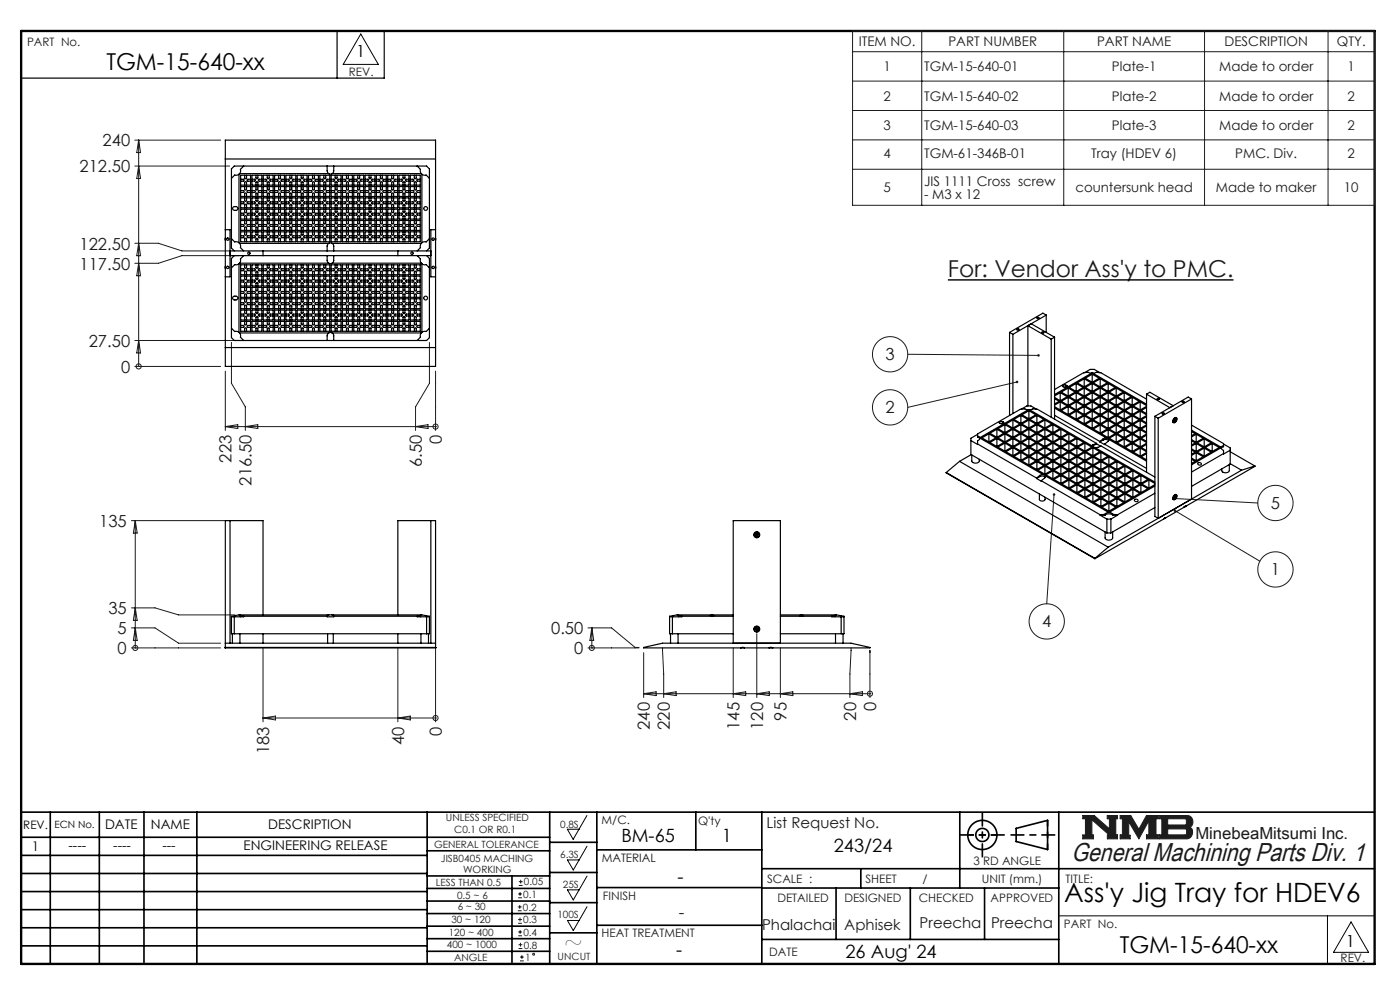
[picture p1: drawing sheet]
<svg xmlns="http://www.w3.org/2000/svg" width="297mm" height="210mm" viewBox="0 0 297 210" stroke-linecap="round" stroke-linejoin="round" font-family="sans-serif">
<defs><g id="words">
<text font-size="5.6" x="225.7" y="191.4">Ass'y Jig Tray for HDEV6</text>
<text font-size="5.5" fill="#191924" x="227.3" y="182.7">General Machining Parts Div. 1</text>
<g font-size="4.9">
<text x="22.6" y="14.8">TGM-15-640-xx</text>
<text x="119.6" y="201.6">~</text>
<text x="237.5" y="202.1">TGM-15-640-xx</text>
</g>
<text font-size="4.9" fill="#191924" x="201.1" y="58.8">For: Vendor Ass'y to PMC.</text>
<g font-size="3.9">
<text x="131.8" y="178.6">BM-65</text>
<text x="153.1" y="178.6">1</text>
<text x="176.9" y="180.6">243/24</text>
<text x="143.7" y="187.2">-</text>
<text x="143.5" y="202.9">-</text>
<text x="179.4" y="203.3">26 Aug' 24</text>
</g>
<g font-size="3.5">
<text x="75.6" y="12.1">1</text>
<text x="285.5" y="200.9">1</text>
</g>
<g font-size="3.5" fill="#191924">
<text x="21.8" y="31.1">240</text>
<text x="16.9" y="36.6">212.50</text>
<text x="16.9" y="52.9">122.50</text>
<text x="16.9" y="57.2">117.50</text>
<text x="18.8" y="73.6">27.50</text>
<text x="187.9" y="76.4">3</text>
<text x="25.7" y="79.1">0</text>
<text x="187.9" y="87.7">2</text>
<text x="93.7" y="94.2" transform="rotate(-90 93.7 94.2)">0</text>
<text x="49.1" y="98.1" transform="rotate(-90 49.1 98.1)">223</text>
<text x="89.5" y="99.1" transform="rotate(-90 89.5 99.1)">6.50</text>
<text x="53.4" y="103" transform="rotate(-90 53.4 103)">216.50</text>
<text x="269.6" y="108">5</text>
<text x="21" y="111.8">135</text>
<text x="269.6" y="122">1</text>
<text x="23" y="130.3">35</text>
<text x="25" y="134.5">5</text>
<text x="116.9" y="134.5">0.50</text>
<text x="221.1" y="133.1">4</text>
<text x="25" y="138.8">0</text>
<text x="121.8" y="138.8">0</text>
<text x="137.9" y="154.8" transform="rotate(-90 137.9 154.8)">240</text>
<text x="142.1" y="154.8" transform="rotate(-90 142.1 154.8)">220</text>
<text x="156.9" y="154.8" transform="rotate(-90 156.9 154.8)">145</text>
<text x="161.9" y="154.8" transform="rotate(-90 161.9 154.8)">120</text>
<text x="166.9" y="152.8" transform="rotate(-90 166.9 152.8)">95</text>
<text x="181.6" y="152.8" transform="rotate(-90 181.6 152.8)">20</text>
<text x="185.9" y="150.9" transform="rotate(-90 185.9 150.9)">0</text>
<text x="57.1" y="160" transform="rotate(-90 57.1 160)">183</text>
<text x="85.7" y="158" transform="rotate(-90 85.7 158)">40</text>
<text x="93.7" y="156" transform="rotate(-90 93.7 156)">0</text>
<text x="253.6" y="178.1">MinebeaMitsumi Inc.</text>
<text x="144" y="194.8">-</text>
</g>
<g font-size="3.2" fill="#191924">
<text x="162.6" y="175.5">List Request No.</text>
<text x="161.7" y="197.2">Phalachai</text>
<text x="179.1" y="197.2">Aphisek</text>
<text x="195.1" y="196.8">Preecha</text>
<text x="210.2" y="196.8">Preecha</text>
</g>
<g font-size="2.8" fill="#191924">
<text x="182.2" y="9.8">ITEM NO.</text>
<text x="201.2" y="9.8">PART NUMBER</text>
<text x="232.7" y="9.8">PART NAME</text>
<text x="259.8" y="9.8">DESCRIPTION</text>
<text x="283.6" y="9.8">QTY.</text>
<text x="187.4" y="15.1">1</text>
<text x="196" y="15.1">TGM-15-640-01</text>
<text x="235.9" y="15.1">Plate-1</text>
<text x="258.7" y="15.1">Made to order</text>
<text x="285.9" y="15.1">1</text>
<text x="187.4" y="21.4">2</text>
<text x="196" y="21.4">TGM-15-640-02</text>
<text x="235.9" y="21.4">Plate-2</text>
<text x="258.7" y="21.4">Made to order</text>
<text x="285.9" y="21.4">2</text>
<text x="187.4" y="27.6">3</text>
<text x="196" y="27.6">TGM-15-640-03</text>
<text x="235.9" y="27.6">Plate-3</text>
<text x="258.6" y="27.6">Made to order</text>
<text x="285.9" y="27.6">2</text>
<text x="187.4" y="33.6">4</text>
<text x="196" y="33.6">TGM-61-346B-01</text>
<text x="231.5" y="33.6">Tray (HDEV 6)</text>
<text x="262.1" y="33.6">PMC. Div.</text>
<text x="285.9" y="33.6">2</text>
<text x="187.4" y="40.8">5</text>
<text x="196" y="39.4">JIS 1111 Cross screw</text>
<text x="228.1" y="40.8">countersunk head</text>
<text x="258" y="40.8">Made to maker</text>
<text x="285.1" y="40.8">10</text>
<text x="196" y="42.2">- M3 x 12</text>
</g>
<g font-size="2.8">
<text x="22.3" y="175.9">DATE</text>
<text x="32" y="175.9">NAME</text>
<text x="56.9" y="175.9">DESCRIPTION</text>
<text x="6.8" y="180.6">1</text>
<text x="14.5" y="180.3">----</text>
<text x="24" y="180.3">----</text>
<text x="34.5" y="180.3">---</text>
<text x="51.7" y="180.3">ENGINEERING RELEASE</text>
</g>
<g font-size="2.5" fill="#191924">
<text x="5.7" y="9.8">PART No.</text>
<text x="74" y="16">REV.</text>
<text x="127.6" y="174.8">M/C.</text>
<text x="148.1" y="175.1">Q'ty</text>
<text x="127.6" y="182.8">MATERIAL</text>
<text x="206.5" y="183.6">3 RD ANGLE</text>
<text x="127.9" y="191">FINISH</text>
<text x="162.7" y="187.2">SCALE :</text>
<text x="164.9" y="191.4">DETAILED</text>
<text x="179.1" y="191.4">DESIGNED</text>
<text x="183.6" y="187.2">SHEET</text>
<text x="194.9" y="191.4">CHECKED</text>
<text x="195.7" y="187.2">/</text>
<text x="208.3" y="187.2">UNIT (mm.)</text>
<text x="210.2" y="191.4">APPROVED</text>
<text x="226" y="187.2">TITLE:</text>
<text x="225.7" y="196.8">PART No.</text>
<text x="127.6" y="198.9">HEAT TREATMENT</text>
<text x="163.2" y="202.9">DATE</text>
<text x="284.4" y="204.1">REV.</text>
</g>
<text font-size="2.5" x="4.9" y="175.9">REV.</text>
<text font-size="2.1" x="11.6" y="175.6">ECN No.</text>
<g font-size="2.1" fill="#191924">
<text x="92.1" y="179.9">GENERAL TOLERANCE</text>
<text x="94.6" y="174.2">UNLESS SPECIFIED</text>
<text x="96.4" y="176.8">C0.1 OR R0.1</text>
<text x="118.8" y="175.5">0.8S</text>
<text x="93.5" y="182.9">JISB0405 MACHING</text>
<text x="98.2" y="185.3">WORKING</text>
<text x="118.8" y="181.9">6.3S</text>
<text x="92.5" y="187.9">LESS THAN 0.5</text>
<text x="97" y="190.7">0.5 ~ 6</text>
<text x="111" y="190.4">0.1</text>
<text x="111.2" y="187.8">0.05</text>
<text x="119.4" y="188.4">25S</text>
<text x="95.8" y="195.8">30 ~ 120</text>
<text x="97.1" y="193.1">6 ~ 30</text>
<text x="110.9" y="193.2">0.2</text>
<text x="111" y="195.9">0.3</text>
<text x="118.2" y="194.8">100S</text>
<text x="94.8" y="201.1">400 ~ 1000</text>
<text x="95.2" y="198.5">120 ~ 400</text>
<text x="96.3" y="203.9">ANGLE</text>
<text x="111" y="198.5">0.4</text>
<text x="111.1" y="201.2">0.8</text>
<text x="111.4" y="203.8">1</text>
<text x="118.3" y="203.7">UNCUT</text>
</g>
</g></defs>
<g fill="none" stroke="#000" stroke-width=".35">
<path d="M4.5 172.3h287.1M4.5 177.6h112.1M10.7 172.3v32.2M21.1 172.3v32.2M30.5 172.3v32.2M41.8 172.3v32.2M90.6 172.3v32.2M116.6 172.3v32.2M116.6 178.7h10M126.6 172.3v32.2M147.6 172.3v8M161.6 172.3v32.2"/>
<path d="M203.6 172.3v16.1M215.6 175.7l6.6-1.7v6.2l-6.6-1.7zM224.6 172.3v32.2M4.5 185.3h86.1M4.5 181.4h86.1M4.5 189.1h86.1M4.5 193h86.1M4.5 196.8h86.1M90.6 199.1h26M90.6 193.8h26M90.6 188.5h26M90.6 191.1h26"/>
<path d="M90.6 180.5h26M90.6 185.8h26M90.6 196.5h26M108.6 185.8v18.5M116.6 185.1h10M116.6 191.5h10M116.6 197.9h10M126.6 196.3h35M126.6 188.3h35M126.6 180.3h35M161.6 184.3h130M161.6 199.3h63"/>
<path d="M161.6 188.4h63M177.4 188.4v10.9M182.6 184.3v4.1M193.1 188.4v10.9M208.9 188.4v10.9M4.5 200.6h86.1M90.6 201.8h26"/>
<circle cx="208.4" cy="177.1" r="3.1"/>
<circle cx="208.4" cy="177.1" r="1.39"/>
</g>
<path d="M229.7 173h2.4l3.3 2.8v-2.1h-.5v-.7h2.2v.7h-.4v3.4h.4v.8h-2.2v-.8h.4l-3.7-3.2v3.2h.4v.8h-2.3v-.8h.6v-3.4h-.6zM237.6 173h2.3l1.7 2.9 1.6-2.9h2.5v.7h-.5v3.4h.5v.8h-2.5v-.8h.5v-3l-2.1 3.8-2.1-3.6v2.9h.3v.7h-2.2v-.8h.5v-3.4h-.5zM245.9 173h6a1.34 1.34 0 0 1 1.1 1 1.34 1.34 0 0 1-.6 1.5 1.33 1.33 0 0 1 .5 1.4 1.33 1.33 0 0 1-1.2 1h-5.8v-.8h.6v-3.4h-.6zM247.7 173.7h3.8l.2 .2v.8l-.3 .3h-3.7zM247.7 175.8h3.8l.2 .3v.7l-.3 .3h-3.7z" fill="none" stroke="#191924" stroke-width=".21"/>
<path d="M76.5 7.2l3.8 6.5h-7.5zM124.5 173l-2.9 5-1.2-2.1h2.4M124.5 179.5l-2.9 5.1-1.2-2.2h2.4M124.5 185.8l-2.9 5.1-1.2-2.1h2.4M124.5 192.3l-2.9 5.1-1.2-2.1h2.4M224.6 194.3h67M281.6 194.3v10.2M286.6 195.6l3.7 6.4h-7.4z" fill="none" stroke="#000" stroke-width=".21"/>
<path d="M4.5 6.6h287.1" fill="none" stroke="#000" stroke-width=".21" stroke-dasharray="6.3 1.3 1.3 1.3" stroke-dashoffset="1.9"/>
<path d="M71.5 6.6v10M81.5 6.6v10h-77" fill="none" stroke="#000" stroke-width=".25"/>
<path d="M205.3 177.1h6.2M222.2 174v6.2" fill="none" stroke="#000" stroke-width=".35" stroke-dasharray="15.2 1.3 1.3 1.3" stroke-dashoffset="14.1"/>
<path d="M203.8 177.1h9.2M208.4 172.5v9.2M214.5 177.1h9.3" fill="none" stroke="#000" stroke-width=".35" stroke-dasharray="15.2 1.3 1.3 1.3" stroke-dashoffset="12.5"/>
<path d="M4.5 6.6h287.1v197.9h-287.1z" fill="none" stroke="#000" stroke-width=".5"/>
<path d="M229.7 173v.7h.6v3.4h-.6v.8h2.3v-.8h-.4v-3.2l3.7 3.2h-.4v.8h2.2v-.8h-.4v-3.4h.4v-.7h-2.2v.7h.5v2.1l-3.3-2.8zM237.6 173v.7h.5v3.4h-.5v.8h2.2v-.7h-.3v-2.9l2.1 3.6 2.1-3.8v3h-.5v.8h2.5v-.8h-.5v-3.4h.5v-.7h-2.5l-1.6 2.9-1.7-2.9zM247.7 175.8h3.8l.2 .3v.7l-.3 .3h-3.7zM245.9 173v.7h.6v3.4h-.6v.8h6.3l.5-.5 .3-.8-.1-.7-.5-.4a1.34 1.34 0 0 0 .6-1.5 1.34 1.34 0 0 0-1.1-1zM247.7 173.7h3.7l.3 .2v.9l-.3 .2h-3.7z" fill-rule="evenodd" fill="#191924"/>
<path d="M201.1 59.4h60.6" fill="none" stroke="#000" stroke-width=".3"/>
<g fill="none" stroke="#191924" stroke-width=".21">
<path d="M180.9 6.6h110.7v36.9h-110.7zM180.9 11h110.7M180.9 17.2h110.7M195.5 6.6v36.9M225.7 6.6v36.9M255.5 6.6v36.9M281.7 6.6v36.9M28.6 35.2h20.1M28.6 29.7h18.2M29.4 29.7v48M29.4 35.2l.4 2.7h-.8zM29.4 29.7l.4 2.7h-.8z"/>
<path d="M180.9 23.4h110.7M180.9 29.7h110.7M180.9 35.9h110.7M28.6 51.6h5l5 1.6h10.1M29.4 55.8l.4 2.7h-.8zM29.4 51.6l.4 2.6h-.8zM50.7 54.2h-12.1l-5 1.6h-5M28.6 77.7h18.2M28.6 72.2h22.1M29.4 72.2l.4 2.7h-.8zM29.4 77.7h.1M47.8 78.7v12.6"/>
<path d="M49.1 72.6v8.7l2.9 5v5M91.1 72.6v8.7l-2.9 5v5M92.4 78.7v12.6M192.6 75.1l27.7 .3M47.8 90.5h44.6M47.8 90.5l2.6-.4v.8zM52 90.5l2.7-.4v.8zM88.2 90.5l2.6-.4v.8zM92.4 90.5h.1M215.8 81l-23.2 5.4M27.9 110.4h19.9M28.7 110.4v27"/>
<path d="M28.7 110.4l.4 2.7h-.8zM223.6 104.9l-1.5 23.2M249.2 108.3l18.1 10.7M249.3 105.8l17.5 .9M27.9 137.4h18.9M27.9 133.2h5l5 3.2h8.9M27.9 128.9h5l5 1.5h11.9M28.7 137.4h.1M28.7 133.2l.4 2.6h-.8zM28.7 128.9l.4 2.7h-.8zM55.8 137.4v15.7M84.4 137.4v15.7"/>
<path d="M92.4 137.4v15.7M124.7 137.4h10.8M124.7 133.2h5l5 4.1h.8M125.5 133.2l.5 2.6h-.9zM125.5 133.2v4.2M125.5 137.4h.1M136.5 138.4v9.6M140.5 137.4l.3 5.6v5M155.5 137.4v10.6M160.5 134.4v13.6M165.5 137.4v10.6M180.5 137.4l-.2 5.6v5"/>
<path d="M184.5 138v10M55.8 152.3h36.6M55.8 152.3l2.6-.4v.8zM84.4 152.3l2.6-.4v.8zM92.4 152.3h.1M136.5 147.2h48M136.5 147.2l2.7-.5v.9zM140.8 147.2l2.6-.5v.9zM155.5 147.2l2.7-.5v.9zM160.5 147.2l2.7-.5v.9zM165.5 147.2l2.7-.5v.9zM180.3 147.2l2.6-.5v.9z"/>
<path d="M184.5 147.2h.1M109.9 193.2h.8M109.9 192.4h.8M109.9 195.9h.8M109.9 195h.8M109.9 190.4h.8M109.9 189.6h.8M109.9 198.5h.8M109.9 197.7h.8M110.1 187.8h.8M110.1 187h.8M110.3 192v.8"/>
<path d="M110.3 194.6v.9M110.3 189.2v.8M110.3 197.3v.8M110.4 200v.8M110.5 186.6v.8M110 201.2h.8M110 200.4h.8M110.3 203.8h.8M110.3 203h.8M110.7 202.6v.8"/>
<circle cx="29.4" cy="77.7" r=".54"/>
<circle cx="188.8" cy="75.1" r="3.7"/>
<circle cx="92.4" cy="90.5" r=".54"/>
<circle cx="188.8" cy="86.4" r="3.7"/>
<circle cx="270.6" cy="106.7" r="3.7"/>
<circle cx="28.7" cy="137.4" r=".54"/>
<circle cx="125.5" cy="137.4" r=".54"/>
<circle cx="222.1" cy="131.8" r="3.7"/>
<circle cx="270.6" cy="120.8" r="3.7"/>
<circle cx="92.4" cy="152.3" r=".54"/>
<circle cx="184.5" cy="147.2" r=".54"/>
<circle cx="113.2" cy="202.4" r=".2"/>
</g>
<path d="M249.1 105.5l-.1 .2 .3 .1-.3-.1a.27 .27 0 0 0 .4 .3 .27 .27 0 0 0 .2-.4 .27 .27 0 0 0-.5-.1zM249.1 108.1l.1 .2-.2-.1a.27 .27 0 0 0 .2 .4 .27 .27 0 0 0 .3-.4 .27 .27 0 0 0-.4-.1zM223.4 104.7a.27 .27 0 0 0 .1 .4 .27 .27 0 0 0 .4-.1 .27 .27 0 0 0-.3-.4v.3v-.3zM215.6 80.8v.4h.3l.1-.2h-.2h.2v-.2zM220.1 75.2l.1 .4h.3l.1-.2h-.3h.3l-.1-.2z" fill="#191924"/>
<g fill="none" stroke="#000" stroke-width=".25">
<path d="M47.8 29.7h44.6v48h-44.6zM47.8 33.7h44.6M50.7 37l-.3 .1h-.6l-.7 .7M50.7 37v14.5M50.8 36.8l-.1 .2M50.8 36.8h18.9M51.1 38h.5a.2 .2 0 0 1 .2 .2 .2 .2 0 0 1-.2 .2h-.5M51.1 37.2h2v2.1h-2zM51.1 39.6h2v2.1h-2zM51.7 35.2l-.7 .7v.6l-.2 .3M51.9 37.2v.5a.2 .2 0 0 0 .2 .2 .2 .2 0 0 0 .2-.2v-.5M51.9 39.3v-.6a.2 .2 0 0 1 .2-.2 .2 .2 0 0 1 .2 .2v.6"/>
<path d="M51.9 39.6v.5a.2 .2 0 0 0 .2 .2 .2 .2 0 0 0 .2-.2v-.5M53.1 38h-.5a.2 .2 0 0 0-.2 .2 .2 .2 0 0 0 .2 .2h.5M53.5 38h.5a.2 .2 0 0 1 .2 .2 .2 .2 0 0 1-.2 .2h-.5M53.5 37.2h2v2.1h-2zM53.5 39.6h2v2.1h-2zM54.3 39.3v-.6a.2 .2 0 0 1 .2-.2 .2 .2 0 0 1 .2 .2v.6M54.3 37.2v.5a.2 .2 0 0 0 .2 .2 .2 .2 0 0 0 .2-.2v-.5M54.3 39.6v.5a.2 .2 0 0 0 .2 .2 .2 .2 0 0 0 .2-.2v-.5M55.5 38h-.5a.2 .2 0 0 0-.2 .2 .2 .2 0 0 0 .2 .2h.5M55.9 38h.5a.2 .2 0 0 1 .2 .2 .2 .2 0 0 1-.2 .2h-.5M55.9 37.2h2.1v2.1h-2.1zM55.9 39.6h2.1v2.1h-2.1z"/>
<path d="M56.7 39.3v-.6a.2 .2 0 0 1 .2-.2 .2 .2 0 0 1 .2 .2v.6M56.7 37.2v.5a.2 .2 0 0 0 .2 .2 .2 .2 0 0 0 .2-.2v-.5M56.7 39.6v.5a.2 .2 0 0 0 .2 .2 .2 .2 0 0 0 .2-.2v-.5M58 38h-.6a.2 .2 0 0 0-.2 .2 .2 .2 0 0 0 .2 .2h.6M58.2 38h.6a.2 .2 0 0 1 .2 .2 .2 .2 0 0 1-.2 .2h-.6M58.2 37.2h2.2v2.1h-2.2zM58.2 39.6h2.2v2.1h-2.2zM59.1 39.3v-.6a.2 .2 0 0 1 .2-.2 .2 .2 0 0 1 .2 .2v.6M59.1 37.2v.5a.2 .2 0 0 0 .2 .2 .2 .2 0 0 0 .2-.2v-.5M59.1 39.6v.5a.2 .2 0 0 0 .2 .2 .2 .2 0 0 0 .2-.2v-.5M60.4 38h-.6a.2 .2 0 0 0-.2 .2 .2 .2 0 0 0 .2 .2h.6M60.6 38h.6a.2 .2 0 0 1 .2 .2 .2 .2 0 0 1-.2 .2h-.6"/>
<path d="M60.6 37.2h2.1v2.1h-2.1zM60.6 39.6h2.1v2.1h-2.1zM61.5 39.3v-.6a.2 .2 0 0 1 .2-.2 .2 .2 0 0 1 .2 .2v.6M61.5 37.2v.5a.2 .2 0 0 0 .2 .2 .2 .2 0 0 0 .2-.2v-.5M61.5 39.6v.5a.2 .2 0 0 0 .2 .2 .2 .2 0 0 0 .2-.2v-.5M62.7 38h-.5a.2 .2 0 0 0-.2 .2 .2 .2 0 0 0 .2 .2h.5M63 38h.6a.2 .2 0 0 1 .2 .2 .2 .2 0 0 1-.2 .2h-.6M63 37.2h2.1v2.1h-2.1zM63 39.6h2.1v2.1h-2.1zM63.9 39.3v-.6a.2 .2 0 0 1 .2-.2 .2 .2 0 0 1 .2 .2v.6M63.9 37.2v.5a.2 .2 0 0 0 .2 .2 .2 .2 0 0 0 .2-.2v-.5M63.9 39.6v.5a.2 .2 0 0 0 .2 .2 .2 .2 0 0 0 .2-.2v-.5"/>
<path d="M65.1 38h-.5a.2 .2 0 0 0-.2 .2 .2 .2 0 0 0 .2 .2h.5M65.4 38h.6a.2 .2 0 0 1 .2 .2 .2 .2 0 0 1-.2 .2h-.6M65.4 37.2h2.1v2.1h-2.1zM65.4 39.6h2.1v2.1h-2.1zM66.3 39.3v-.6a.2 .2 0 0 1 .2-.2 .2 .2 0 0 1 .2 .2v.6M66.3 37.2v.5a.2 .2 0 0 0 .2 .2 .2 .2 0 0 0 .2-.2v-.5M66.3 39.6v.5a.2 .2 0 0 0 .2 .2 .2 .2 0 0 0 .2-.2v-.5M67.5 38h-.5a.2 .2 0 0 0-.2 .2 .2 .2 0 0 0 .2 .2h.5M67.9 38h.5a.2 .2 0 0 1 .2 .2 .2 .2 0 0 1-.2 .2h-.5M67.9 37.2h2v2.1h-2zM67.9 39.6h2v2.1h-2zM68.7 39.3v-.6a.2 .2 0 0 1 .2-.2 .2 .2 0 0 1 .2 .2v.6"/>
<path d="M68.7 37.2v.5a.2 .2 0 0 0 .2 .2 .2 .2 0 0 0 .2-.2v-.5M68.7 39.6v.5a.2 .2 0 0 0 .2 .2 .2 .2 0 0 0 .2-.2v-.5M69.4 35.2v1.2l.3 .4M69.7 36.8h.8M69.9 38h-.5a.2 .2 0 0 0-.2 .2 .2 .2 0 0 0 .2 .2h.5M70.3 38h.5a.2 .2 0 0 1 .2 .2 .2 .2 0 0 1-.2 .2h-.5M70.3 37.2h2.1v2.1h-2.1zM70.3 39.6h2.1v2.1h-2.1zM70.5 36.8h18.9M70.8 35.2v1.2l-.3 .4M71.1 39.3v-.6a.2 .2 0 0 1 .2-.2 .2 .2 0 0 1 .2 .2v.6M71.1 37.2v.5a.2 .2 0 0 0 .2 .2 .2 .2 0 0 0 .2-.2v-.5"/>
<path d="M71.1 39.6v.5a.2 .2 0 0 0 .2 .2 .2 .2 0 0 0 .2-.2v-.5M72.4 38h-.6a.2 .2 0 0 0-.2 .2 .2 .2 0 0 0 .2 .2h.6M72.6 38h.6a.2 .2 0 0 1 .2 .2 .2 .2 0 0 1-.2 .2h-.6M72.6 37.2h2.2v2.1h-2.2zM72.6 39.6h2.2v2.1h-2.2zM73.5 39.3v-.6a.2 .2 0 0 1 .2-.2 .2 .2 0 0 1 .2 .2v.6M73.5 39.6v.5a.2 .2 0 0 0 .2 .2 .2 .2 0 0 0 .2-.2v-.5M73.5 37.2v.5a.2 .2 0 0 0 .2 .2 .2 .2 0 0 0 .2-.2v-.5M74.8 38h-.6a.2 .2 0 0 0-.2 .2 .2 .2 0 0 0 .2 .2h.6M75 38h.6a.2 .2 0 0 1 .2 .2 .2 .2 0 0 1-.2 .2h-.6M75 37.2h2.2v2.1h-2.2zM75 39.6h2.2v2.1h-2.2z"/>
<path d="M75.9 39.3v-.6a.2 .2 0 0 1 .2-.2 .2 .2 0 0 1 .2 .2v.6M75.9 39.6v.5a.2 .2 0 0 0 .2 .2 .2 .2 0 0 0 .2-.2v-.5M75.9 37.2v.5a.2 .2 0 0 0 .2 .2 .2 .2 0 0 0 .2-.2v-.5M77.2 38h-.6a.2 .2 0 0 0-.2 .2 .2 .2 0 0 0 .2 .2h.6M77.4 38h.6a.2 .2 0 0 1 .2 .2 .2 .2 0 0 1-.2 .2h-.6M77.4 37.2h2.1v2.1h-2.1zM77.4 39.6h2.1v2.1h-2.1zM78.3 39.3v-.6a.2 .2 0 0 1 .2-.2 .2 .2 0 0 1 .2 .2v.6M78.3 39.6v.5a.2 .2 0 0 0 .2 .2 .2 .2 0 0 0 .2-.2v-.5M78.3 37.2v.5a.2 .2 0 0 0 .2 .2 .2 .2 0 0 0 .2-.2v-.5M79.5 38h-.5a.2 .2 0 0 0-.2 .2 .2 .2 0 0 0 .2 .2h.5M79.8 38h.6a.2 .2 0 0 1 .2 .2 .2 .2 0 0 1-.2 .2h-.6"/>
<path d="M79.8 37.2h2.1v2.1h-2.1zM79.8 39.6h2.1v2.1h-2.1zM80.7 39.3v-.6a.2 .2 0 0 1 .2-.2 .2 .2 0 0 1 .2 .2v.6M80.7 39.6v.5a.2 .2 0 0 0 .2 .2 .2 .2 0 0 0 .2-.2v-.5M80.7 37.2v.5a.2 .2 0 0 0 .2 .2 .2 .2 0 0 0 .2-.2v-.5M81.9 38h-.5a.2 .2 0 0 0-.2 .2 .2 .2 0 0 0 .2 .2h.5M82.3 38h.5a.2 .2 0 0 1 .2 .2 .2 .2 0 0 1-.2 .2h-.5M82.3 37.2h2v2.1h-2zM82.3 39.6h2v2.1h-2zM83.1 39.3v-.6a.2 .2 0 0 1 .2-.2 .2 .2 0 0 1 .2 .2v.6M83.1 39.6v.5a.2 .2 0 0 0 .2 .2 .2 .2 0 0 0 .2-.2v-.5M83.1 37.2v.5a.2 .2 0 0 0 .2 .2 .2 .2 0 0 0 .2-.2v-.5"/>
<path d="M84.3 38h-.5a.2 .2 0 0 0-.2 .2 .2 .2 0 0 0 .2 .2h.5M84.7 38h.5a.2 .2 0 0 1 .2 .2 .2 .2 0 0 1-.2 .2h-.5M84.7 37.2h2v2.1h-2zM84.7 39.6h2v2.1h-2zM85.5 39.3v-.6a.2 .2 0 0 1 .2-.2 .2 .2 0 0 1 .2 .2v.6M85.5 37.2v.5a.2 .2 0 0 0 .2 .2 .2 .2 0 0 0 .2-.2v-.5M85.5 39.6v.5a.2 .2 0 0 0 .2 .2 .2 .2 0 0 0 .2-.2v-.5M86.7 38h-.5a.2 .2 0 0 0-.2 .2 .2 .2 0 0 0 .2 .2h.5M87.1 38h.5a.2 .2 0 0 1 .2 .2 .2 .2 0 0 1-.2 .2h-.5M87.1 37.2h2.1v2.1h-2.1zM87.1 39.6h2.1v2.1h-2.1zM87.9 39.3v-.6a.2 .2 0 0 1 .2-.2 .2 .2 0 0 1 .2 .2v.6"/>
<path d="M87.9 39.6v.5a.2 .2 0 0 0 .2 .2 .2 .2 0 0 0 .2-.2v-.5M87.9 37.2v.5a.2 .2 0 0 0 .2 .2 .2 .2 0 0 0 .2-.2v-.5M88.5 35.2l.7 .7v.6l.2 .3M89.2 38h-.6a.2 .2 0 0 0-.2 .2 .2 .2 0 0 0 .2 .2h.6M89.4 36.8l.1 .2M89.5 37l.3 .1h.6l.7 .7M89.5 37v14.5M47.8 50.5v.5M47.8 56.5v.5M47.8 48.7h1v10h-1M48.8 53.2h42.6M48.8 54.2h42.6"/>
<path d="M49.1 50.6l.7 .7h.6l.3 .2M49.4 44l.6-.2a.4 .4 0 0 1 .4 .4 .4 .4 0 0 1-.4 .4l-.6-.1zM49.7 54.2l-.6 .6v16.8l.6 .6h40.8l.6-.6v-16.8l-.6-.6M49.7 53.2l-.6-.6v-16.8l.6-.6h40.8l.6 .6v16.8l-.6 .6M50.7 56l-.3 .1h-.6l-.7 .7M50.7 51.5l.1 .1M50.7 56v14.5M50.8 55.8l-.1 .2M50.8 51.6l.2 .4v.5l.7 .7M50.8 55.8h18.9M50.8 51.6h18.9M51.1 57h.5a.2 .2 0 0 1 .2 .2 .2 .2 0 0 1-.2 .2h-.5"/>
<path d="M51.1 59.4h.5a.2 .2 0 0 1 .2 .2 .2 .2 0 0 1-.2 .2h-.5M51.1 47.6h.5a.2 .2 0 0 1 .2 .2 .2 .2 0 0 1-.2 .2h-.5M51.1 40.4h.5a.2 .2 0 0 1 .2 .2 .2 .2 0 0 1-.2 .2h-.5M51.1 42.8h.5a.2 .2 0 0 1 .2 .2 .2 .2 0 0 1-.2 .2h-.5M51.1 45.2h.5a.2 .2 0 0 1 .2 .2 .2 .2 0 0 1-.2 .2h-.5M51.1 50h.5a.2 .2 0 0 1 .2 .2 .2 .2 0 0 1-.2 .2h-.5M51.1 56.2h2v2.1h-2zM51.1 42h2v2.1h-2zM51.1 44.4h2v2.1h-2zM51.1 46.8h2v2.1h-2zM51.1 49.2h2v2.1h-2zM51.1 58.6h2v2.1h-2z"/>
<path d="M51.7 54.2l-.7 .7v.6l-.2 .3M51.9 56.2v.5a.2 .2 0 0 0 .2 .2 .2 .2 0 0 0 .2-.2v-.5M51.9 58.6v.5a.2 .2 0 0 0 .2 .2 .2 .2 0 0 0 .2-.2v-.5M51.9 58.3v-.6a.2 .2 0 0 1 .2-.2 .2 .2 0 0 1 .2 .2v.6M51.9 44.1v-.6a.2 .2 0 0 1 .2-.2 .2 .2 0 0 1 .2 .2v.6M51.9 51.3v-.6a.2 .2 0 0 1 .2-.2 .2 .2 0 0 1 .2 .2v.6M51.9 46.5v-.6a.2 .2 0 0 1 .2-.2 .2 .2 0 0 1 .2 .2v.6M51.9 48.9v-.6a.2 .2 0 0 1 .2-.2 .2 .2 0 0 1 .2 .2v.6M51.9 49.2v.5a.2 .2 0 0 0 .2 .2 .2 .2 0 0 0 .2-.2v-.5M51.9 41.7v-.6a.2 .2 0 0 1 .2-.2 .2 .2 0 0 1 .2 .2v.6M51.9 42v.5a.2 .2 0 0 0 .2 .2 .2 .2 0 0 0 .2-.2v-.5M51.9 46.8v.5a.2 .2 0 0 0 .2 .2 .2 .2 0 0 0 .2-.2v-.5"/>
<path d="M51.9 44.4v.5a.2 .2 0 0 0 .2 .2 .2 .2 0 0 0 .2-.2v-.5M53.1 57h-.5a.2 .2 0 0 0-.2 .2 .2 .2 0 0 0 .2 .2h.5M53.1 59.4h-.5a.2 .2 0 0 0-.2 .2 .2 .2 0 0 0 .2 .2h.5M53.1 42.8h-.5a.2 .2 0 0 0-.2 .2 .2 .2 0 0 0 .2 .2h.5M53.1 45.2h-.5a.2 .2 0 0 0-.2 .2 .2 .2 0 0 0 .2 .2h.5M53.1 50h-.5a.2 .2 0 0 0-.2 .2 .2 .2 0 0 0 .2 .2h.5M53.1 47.6h-.5a.2 .2 0 0 0-.2 .2 .2 .2 0 0 0 .2 .2h.5M53.1 40.4h-.5a.2 .2 0 0 0-.2 .2 .2 .2 0 0 0 .2 .2h.5M53.5 57h.5a.2 .2 0 0 1 .2 .2 .2 .2 0 0 1-.2 .2h-.5M53.5 59.4h.5a.2 .2 0 0 1 .2 .2 .2 .2 0 0 1-.2 .2h-.5M53.5 40.4h.5a.2 .2 0 0 1 .2 .2 .2 .2 0 0 1-.2 .2h-.5M53.5 47.6h.5a.2 .2 0 0 1 .2 .2 .2 .2 0 0 1-.2 .2h-.5"/>
<path d="M53.5 42.8h.5a.2 .2 0 0 1 .2 .2 .2 .2 0 0 1-.2 .2h-.5M53.5 45.2h.5a.2 .2 0 0 1 .2 .2 .2 .2 0 0 1-.2 .2h-.5M53.5 50h.5a.2 .2 0 0 1 .2 .2 .2 .2 0 0 1-.2 .2h-.5M53.5 56.2h2v2.1h-2zM53.5 58.6h2v2.1h-2zM53.5 42h2v2.1h-2zM53.5 44.4h2v2.1h-2zM53.5 46.8h2v2.1h-2zM53.5 49.2h2v2.1h-2zM54.3 58.3v-.6a.2 .2 0 0 1 .2-.2 .2 .2 0 0 1 .2 .2v.6M54.3 56.2v.5a.2 .2 0 0 0 .2 .2 .2 .2 0 0 0 .2-.2v-.5M54.3 58.6v.5a.2 .2 0 0 0 .2 .2 .2 .2 0 0 0 .2-.2v-.5"/>
<path d="M54.3 44.1v-.6a.2 .2 0 0 1 .2-.2 .2 .2 0 0 1 .2 .2v.6M54.3 48.9v-.6a.2 .2 0 0 1 .2-.2 .2 .2 0 0 1 .2 .2v.6M54.3 51.3v-.6a.2 .2 0 0 1 .2-.2 .2 .2 0 0 1 .2 .2v.6M54.3 46.5v-.6a.2 .2 0 0 1 .2-.2 .2 .2 0 0 1 .2 .2v.6M54.3 49.2v.5a.2 .2 0 0 0 .2 .2 .2 .2 0 0 0 .2-.2v-.5M54.3 41.7v-.6a.2 .2 0 0 1 .2-.2 .2 .2 0 0 1 .2 .2v.6M54.3 46.8v.5a.2 .2 0 0 0 .2 .2 .2 .2 0 0 0 .2-.2v-.5M54.3 44.4v.5a.2 .2 0 0 0 .2 .2 .2 .2 0 0 0 .2-.2v-.5M54.3 42v.5a.2 .2 0 0 0 .2 .2 .2 .2 0 0 0 .2-.2v-.5M55.5 57h-.5a.2 .2 0 0 0-.2 .2 .2 .2 0 0 0 .2 .2h.5M55.5 59.4h-.5a.2 .2 0 0 0-.2 .2 .2 .2 0 0 0 .2 .2h.5M55.5 42.8h-.5a.2 .2 0 0 0-.2 .2 .2 .2 0 0 0 .2 .2h.5"/>
<path d="M55.5 50h-.5a.2 .2 0 0 0-.2 .2 .2 .2 0 0 0 .2 .2h.5M55.5 45.2h-.5a.2 .2 0 0 0-.2 .2 .2 .2 0 0 0 .2 .2h.5M55.5 47.6h-.5a.2 .2 0 0 0-.2 .2 .2 .2 0 0 0 .2 .2h.5M55.5 40.4h-.5a.2 .2 0 0 0-.2 .2 .2 .2 0 0 0 .2 .2h.5M55.8 53.2v1M55.9 57h.5a.2 .2 0 0 1 .2 .2 .2 .2 0 0 1-.2 .2h-.5M55.9 59.4h.5a.2 .2 0 0 1 .2 .2 .2 .2 0 0 1-.2 .2h-.5M55.9 40.4h.5a.2 .2 0 0 1 .2 .2 .2 .2 0 0 1-.2 .2h-.5M55.9 50h.5a.2 .2 0 0 1 .2 .2 .2 .2 0 0 1-.2 .2h-.5M55.9 47.6h.5a.2 .2 0 0 1 .2 .2 .2 .2 0 0 1-.2 .2h-.5M55.9 42.8h.5a.2 .2 0 0 1 .2 .2 .2 .2 0 0 1-.2 .2h-.5M55.9 45.2h.5a.2 .2 0 0 1 .2 .2 .2 .2 0 0 1-.2 .2h-.5"/>
<path d="M55.9 56.2h2.1v2.1h-2.1zM55.9 58.6h2.1v2.1h-2.1zM55.9 42h2.1v2.1h-2.1zM55.9 44.4h2.1v2.1h-2.1zM55.9 46.8h2.1v2.1h-2.1zM55.9 49.2h2.1v2.1h-2.1zM56.7 58.3v-.6a.2 .2 0 0 1 .2-.2 .2 .2 0 0 1 .2 .2v.6M56.7 58.6v.5a.2 .2 0 0 0 .2 .2 .2 .2 0 0 0 .2-.2v-.5M56.7 56.2v.5a.2 .2 0 0 0 .2 .2 .2 .2 0 0 0 .2-.2v-.5M56.7 51.3v-.6a.2 .2 0 0 1 .2-.2 .2 .2 0 0 1 .2 .2v.6M56.7 44.1v-.6a.2 .2 0 0 1 .2-.2 .2 .2 0 0 1 .2 .2v.6M56.7 46.5v-.6a.2 .2 0 0 1 .2-.2 .2 .2 0 0 1 .2 .2v.6"/>
<path d="M56.7 48.9v-.6a.2 .2 0 0 1 .2-.2 .2 .2 0 0 1 .2 .2v.6M56.7 49.2v.5a.2 .2 0 0 0 .2 .2 .2 .2 0 0 0 .2-.2v-.5M56.7 41.7v-.6a.2 .2 0 0 1 .2-.2 .2 .2 0 0 1 .2 .2v.6M56.7 44.4v.5a.2 .2 0 0 0 .2 .2 .2 .2 0 0 0 .2-.2v-.5M56.7 46.8v.5a.2 .2 0 0 0 .2 .2 .2 .2 0 0 0 .2-.2v-.5M56.7 42v.5a.2 .2 0 0 0 .2 .2 .2 .2 0 0 0 .2-.2v-.5M58 57h-.6a.2 .2 0 0 0-.2 .2 .2 .2 0 0 0 .2 .2h.6M58 59.4h-.6a.2 .2 0 0 0-.2 .2 .2 .2 0 0 0 .2 .2h.6M58 47.6h-.6a.2 .2 0 0 0-.2 .2 .2 .2 0 0 0 .2 .2h.6M58 50h-.6a.2 .2 0 0 0-.2 .2 .2 .2 0 0 0 .2 .2h.6M58 42.8h-.6a.2 .2 0 0 0-.2 .2 .2 .2 0 0 0 .2 .2h.6M58 45.2h-.6a.2 .2 0 0 0-.2 .2 .2 .2 0 0 0 .2 .2h.6"/>
<path d="M58 40.4h-.6a.2 .2 0 0 0-.2 .2 .2 .2 0 0 0 .2 .2h.6M58.2 57h.6a.2 .2 0 0 1 .2 .2 .2 .2 0 0 1-.2 .2h-.6M58.2 59.4h.6a.2 .2 0 0 1 .2 .2 .2 .2 0 0 1-.2 .2h-.6M58.2 40.4h.6a.2 .2 0 0 1 .2 .2 .2 .2 0 0 1-.2 .2h-.6M58.2 50h.6a.2 .2 0 0 1 .2 .2 .2 .2 0 0 1-.2 .2h-.6M58.2 47.6h.6a.2 .2 0 0 1 .2 .2 .2 .2 0 0 1-.2 .2h-.6M58.2 42.8h.6a.2 .2 0 0 1 .2 .2 .2 .2 0 0 1-.2 .2h-.6M58.2 45.2h.6a.2 .2 0 0 1 .2 .2 .2 .2 0 0 1-.2 .2h-.6M58.2 56.2h2.2v2.1h-2.2zM58.2 58.6h2.2v2.1h-2.2zM58.2 42h2.2v2.1h-2.2zM58.2 44.4h2.2v2.1h-2.2z"/>
<path d="M58.2 46.8h2.2v2.1h-2.2zM58.2 49.2h2.2v2.1h-2.2zM59.1 58.3v-.6a.2 .2 0 0 1 .2-.2 .2 .2 0 0 1 .2 .2v.6M59.1 58.6v.5a.2 .2 0 0 0 .2 .2 .2 .2 0 0 0 .2-.2v-.5M59.1 56.2v.5a.2 .2 0 0 0 .2 .2 .2 .2 0 0 0 .2-.2v-.5M59.1 44.1v-.6a.2 .2 0 0 1 .2-.2 .2 .2 0 0 1 .2 .2v.6M59.1 49.2v.5a.2 .2 0 0 0 .2 .2 .2 .2 0 0 0 .2-.2v-.5M59.1 51.3v-.6a.2 .2 0 0 1 .2-.2 .2 .2 0 0 1 .2 .2v.6M59.1 48.9v-.6a.2 .2 0 0 1 .2-.2 .2 .2 0 0 1 .2 .2v.6M59.1 46.5v-.6a.2 .2 0 0 1 .2-.2 .2 .2 0 0 1 .2 .2v.6M59.1 41.7v-.6a.2 .2 0 0 1 .2-.2 .2 .2 0 0 1 .2 .2v.6M59.1 44.4v.5a.2 .2 0 0 0 .2 .2 .2 .2 0 0 0 .2-.2v-.5"/>
<path d="M59.1 46.8v.5a.2 .2 0 0 0 .2 .2 .2 .2 0 0 0 .2-.2v-.5M59.1 42v.5a.2 .2 0 0 0 .2 .2 .2 .2 0 0 0 .2-.2v-.5M60.4 57h-.6a.2 .2 0 0 0-.2 .2 .2 .2 0 0 0 .2 .2h.6M60.4 59.4h-.6a.2 .2 0 0 0-.2 .2 .2 .2 0 0 0 .2 .2h.6M60.4 50h-.6a.2 .2 0 0 0-.2 .2 .2 .2 0 0 0 .2 .2h.6M60.4 42.8h-.6a.2 .2 0 0 0-.2 .2 .2 .2 0 0 0 .2 .2h.6M60.4 45.2h-.6a.2 .2 0 0 0-.2 .2 .2 .2 0 0 0 .2 .2h.6M60.4 47.6h-.6a.2 .2 0 0 0-.2 .2 .2 .2 0 0 0 .2 .2h.6M60.4 40.4h-.6a.2 .2 0 0 0-.2 .2 .2 .2 0 0 0 .2 .2h.6M60.6 57h.6a.2 .2 0 0 1 .2 .2 .2 .2 0 0 1-.2 .2h-.6M60.6 59.4h.6a.2 .2 0 0 1 .2 .2 .2 .2 0 0 1-.2 .2h-.6M60.6 50h.6a.2 .2 0 0 1 .2 .2 .2 .2 0 0 1-.2 .2h-.6"/>
<path d="M60.6 47.6h.6a.2 .2 0 0 1 .2 .2 .2 .2 0 0 1-.2 .2h-.6M60.6 40.4h.6a.2 .2 0 0 1 .2 .2 .2 .2 0 0 1-.2 .2h-.6M60.6 42.8h.6a.2 .2 0 0 1 .2 .2 .2 .2 0 0 1-.2 .2h-.6M60.6 45.2h.6a.2 .2 0 0 1 .2 .2 .2 .2 0 0 1-.2 .2h-.6M60.6 56.2h2.1v2.1h-2.1zM60.6 42h2.1v2.1h-2.1zM60.6 44.4h2.1v2.1h-2.1zM60.6 46.8h2.1v2.1h-2.1zM60.6 49.2h2.1v2.1h-2.1zM60.6 58.6h2.1v2.1h-2.1zM61.5 58.6v.5a.2 .2 0 0 0 .2 .2 .2 .2 0 0 0 .2-.2v-.5M61.5 58.3v-.6a.2 .2 0 0 1 .2-.2 .2 .2 0 0 1 .2 .2v.6"/>
<path d="M61.5 56.2v.5a.2 .2 0 0 0 .2 .2 .2 .2 0 0 0 .2-.2v-.5M61.5 49.2v.5a.2 .2 0 0 0 .2 .2 .2 .2 0 0 0 .2-.2v-.5M61.5 51.3v-.6a.2 .2 0 0 1 .2-.2 .2 .2 0 0 1 .2 .2v.6M61.5 46.5v-.6a.2 .2 0 0 1 .2-.2 .2 .2 0 0 1 .2 .2v.6M61.5 44.1v-.6a.2 .2 0 0 1 .2-.2 .2 .2 0 0 1 .2 .2v.6M61.5 48.9v-.6a.2 .2 0 0 1 .2-.2 .2 .2 0 0 1 .2 .2v.6M61.5 41.7v-.6a.2 .2 0 0 1 .2-.2 .2 .2 0 0 1 .2 .2v.6M61.5 46.8v.5a.2 .2 0 0 0 .2 .2 .2 .2 0 0 0 .2-.2v-.5M61.5 44.4v.5a.2 .2 0 0 0 .2 .2 .2 .2 0 0 0 .2-.2v-.5M61.5 42v.5a.2 .2 0 0 0 .2 .2 .2 .2 0 0 0 .2-.2v-.5M62.7 57h-.5a.2 .2 0 0 0-.2 .2 .2 .2 0 0 0 .2 .2h.5M62.7 59.4h-.5a.2 .2 0 0 0-.2 .2 .2 .2 0 0 0 .2 .2h.5"/>
<path d="M62.7 42.8h-.5a.2 .2 0 0 0-.2 .2 .2 .2 0 0 0 .2 .2h.5M62.7 50h-.5a.2 .2 0 0 0-.2 .2 .2 .2 0 0 0 .2 .2h.5M62.7 47.6h-.5a.2 .2 0 0 0-.2 .2 .2 .2 0 0 0 .2 .2h.5M62.7 45.2h-.5a.2 .2 0 0 0-.2 .2 .2 .2 0 0 0 .2 .2h.5M62.7 40.4h-.5a.2 .2 0 0 0-.2 .2 .2 .2 0 0 0 .2 .2h.5M63 57h.6a.2 .2 0 0 1 .2 .2 .2 .2 0 0 1-.2 .2h-.6M63 59.4h.6a.2 .2 0 0 1 .2 .2 .2 .2 0 0 1-.2 .2h-.6M63 50h.6a.2 .2 0 0 1 .2 .2 .2 .2 0 0 1-.2 .2h-.6M63 47.6h.6a.2 .2 0 0 1 .2 .2 .2 .2 0 0 1-.2 .2h-.6M63 40.4h.6a.2 .2 0 0 1 .2 .2 .2 .2 0 0 1-.2 .2h-.6M63 42.8h.6a.2 .2 0 0 1 .2 .2 .2 .2 0 0 1-.2 .2h-.6M63 45.2h.6a.2 .2 0 0 1 .2 .2 .2 .2 0 0 1-.2 .2h-.6"/>
<path d="M63 56.2h2.1v2.1h-2.1zM63 58.6h2.1v2.1h-2.1zM63 42h2.1v2.1h-2.1zM63 44.4h2.1v2.1h-2.1zM63 46.8h2.1v2.1h-2.1zM63 49.2h2.1v2.1h-2.1zM63.9 58.3v-.6a.2 .2 0 0 1 .2-.2 .2 .2 0 0 1 .2 .2v.6M63.9 58.6v.5a.2 .2 0 0 0 .2 .2 .2 .2 0 0 0 .2-.2v-.5M63.9 56.2v.5a.2 .2 0 0 0 .2 .2 .2 .2 0 0 0 .2-.2v-.5M63.9 49.2v.5a.2 .2 0 0 0 .2 .2 .2 .2 0 0 0 .2-.2v-.5M63.9 51.3v-.6a.2 .2 0 0 1 .2-.2 .2 .2 0 0 1 .2 .2v.6M63.9 44.1v-.6a.2 .2 0 0 1 .2-.2 .2 .2 0 0 1 .2 .2v.6"/>
<path d="M63.9 48.9v-.6a.2 .2 0 0 1 .2-.2 .2 .2 0 0 1 .2 .2v.6M63.9 46.5v-.6a.2 .2 0 0 1 .2-.2 .2 .2 0 0 1 .2 .2v.6M63.9 41.7v-.6a.2 .2 0 0 1 .2-.2 .2 .2 0 0 1 .2 .2v.6M63.9 46.8v.5a.2 .2 0 0 0 .2 .2 .2 .2 0 0 0 .2-.2v-.5M63.9 44.4v.5a.2 .2 0 0 0 .2 .2 .2 .2 0 0 0 .2-.2v-.5M63.9 42v.5a.2 .2 0 0 0 .2 .2 .2 .2 0 0 0 .2-.2v-.5M65.1 59.4h-.5a.2 .2 0 0 0-.2 .2 .2 .2 0 0 0 .2 .2h.5M65.1 57h-.5a.2 .2 0 0 0-.2 .2 .2 .2 0 0 0 .2 .2h.5M65.1 50h-.5a.2 .2 0 0 0-.2 .2 .2 .2 0 0 0 .2 .2h.5M65.1 45.2h-.5a.2 .2 0 0 0-.2 .2 .2 .2 0 0 0 .2 .2h.5M65.1 42.8h-.5a.2 .2 0 0 0-.2 .2 .2 .2 0 0 0 .2 .2h.5M65.1 47.6h-.5a.2 .2 0 0 0-.2 .2 .2 .2 0 0 0 .2 .2h.5"/>
<path d="M65.1 40.4h-.5a.2 .2 0 0 0-.2 .2 .2 .2 0 0 0 .2 .2h.5M65.4 57h.6a.2 .2 0 0 1 .2 .2 .2 .2 0 0 1-.2 .2h-.6M65.4 59.4h.6a.2 .2 0 0 1 .2 .2 .2 .2 0 0 1-.2 .2h-.6M65.4 40.4h.6a.2 .2 0 0 1 .2 .2 .2 .2 0 0 1-.2 .2h-.6M65.4 50h.6a.2 .2 0 0 1 .2 .2 .2 .2 0 0 1-.2 .2h-.6M65.4 42.8h.6a.2 .2 0 0 1 .2 .2 .2 .2 0 0 1-.2 .2h-.6M65.4 45.2h.6a.2 .2 0 0 1 .2 .2 .2 .2 0 0 1-.2 .2h-.6M65.4 47.6h.6a.2 .2 0 0 1 .2 .2 .2 .2 0 0 1-.2 .2h-.6M65.4 56.2h2.1v2.1h-2.1zM65.4 42h2.1v2.1h-2.1zM65.4 44.4h2.1v2.1h-2.1zM65.4 46.8h2.1v2.1h-2.1z"/>
<path d="M65.4 49.2h2.1v2.1h-2.1zM65.4 58.6h2.1v2.1h-2.1zM66.3 58.6v.5a.2 .2 0 0 0 .2 .2 .2 .2 0 0 0 .2-.2v-.5M66.3 58.3v-.6a.2 .2 0 0 1 .2-.2 .2 .2 0 0 1 .2 .2v.6M66.3 56.2v.5a.2 .2 0 0 0 .2 .2 .2 .2 0 0 0 .2-.2v-.5M66.3 51.3v-.6a.2 .2 0 0 1 .2-.2 .2 .2 0 0 1 .2 .2v.6M66.3 48.9v-.6a.2 .2 0 0 1 .2-.2 .2 .2 0 0 1 .2 .2v.6M66.3 41.7v-.6a.2 .2 0 0 1 .2-.2 .2 .2 0 0 1 .2 .2v.6M66.3 44.1v-.6a.2 .2 0 0 1 .2-.2 .2 .2 0 0 1 .2 .2v.6M66.3 46.5v-.6a.2 .2 0 0 1 .2-.2 .2 .2 0 0 1 .2 .2v.6M66.3 49.2v.5a.2 .2 0 0 0 .2 .2 .2 .2 0 0 0 .2-.2v-.5M66.3 42v.5a.2 .2 0 0 0 .2 .2 .2 .2 0 0 0 .2-.2v-.5"/>
<path d="M66.3 44.4v.5a.2 .2 0 0 0 .2 .2 .2 .2 0 0 0 .2-.2v-.5M66.3 46.8v.5a.2 .2 0 0 0 .2 .2 .2 .2 0 0 0 .2-.2v-.5M67.5 57h-.5a.2 .2 0 0 0-.2 .2 .2 .2 0 0 0 .2 .2h.5M67.5 59.4h-.5a.2 .2 0 0 0-.2 .2 .2 .2 0 0 0 .2 .2h.5M67.5 42.8h-.5a.2 .2 0 0 0-.2 .2 .2 .2 0 0 0 .2 .2h.5M67.5 50h-.5a.2 .2 0 0 0-.2 .2 .2 .2 0 0 0 .2 .2h.5M67.5 40.4h-.5a.2 .2 0 0 0-.2 .2 .2 .2 0 0 0 .2 .2h.5M67.5 47.6h-.5a.2 .2 0 0 0-.2 .2 .2 .2 0 0 0 .2 .2h.5M67.5 45.2h-.5a.2 .2 0 0 0-.2 .2 .2 .2 0 0 0 .2 .2h.5M67.9 57h.5a.2 .2 0 0 1 .2 .2 .2 .2 0 0 1-.2 .2h-.5M67.9 59.4h.5a.2 .2 0 0 1 .2 .2 .2 .2 0 0 1-.2 .2h-.5M67.9 40.4h.5a.2 .2 0 0 1 .2 .2 .2 .2 0 0 1-.2 .2h-.5"/>
<path d="M67.9 50h.5a.2 .2 0 0 1 .2 .2 .2 .2 0 0 1-.2 .2h-.5M67.9 42.8h.5a.2 .2 0 0 1 .2 .2 .2 .2 0 0 1-.2 .2h-.5M67.9 45.2h.5a.2 .2 0 0 1 .2 .2 .2 .2 0 0 1-.2 .2h-.5M67.9 47.6h.5a.2 .2 0 0 1 .2 .2 .2 .2 0 0 1-.2 .2h-.5M67.9 56.2h2v2.1h-2zM67.9 58.6h2v2.1h-2zM67.9 42h2v2.1h-2zM67.9 44.4h2v2.1h-2zM67.9 46.8h2v2.1h-2zM67.9 49.2h2v2.1h-2zM68.7 58.6v.5a.2 .2 0 0 0 .2 .2 .2 .2 0 0 0 .2-.2v-.5M68.7 58.3v-.6a.2 .2 0 0 1 .2-.2 .2 .2 0 0 1 .2 .2v.6"/>
<path d="M68.7 56.2v.5a.2 .2 0 0 0 .2 .2 .2 .2 0 0 0 .2-.2v-.5M68.7 51.3v-.6a.2 .2 0 0 1 .2-.2 .2 .2 0 0 1 .2 .2v.6M68.7 46.5v-.6a.2 .2 0 0 1 .2-.2 .2 .2 0 0 1 .2 .2v.6M68.7 44.1v-.6a.2 .2 0 0 1 .2-.2 .2 .2 0 0 1 .2 .2v.6M68.7 48.9v-.6a.2 .2 0 0 1 .2-.2 .2 .2 0 0 1 .2 .2v.6M68.7 49.2v.5a.2 .2 0 0 0 .2 .2 .2 .2 0 0 0 .2-.2v-.5M68.7 41.7v-.6a.2 .2 0 0 1 .2-.2 .2 .2 0 0 1 .2 .2v.6M68.7 44.4v.5a.2 .2 0 0 0 .2 .2 .2 .2 0 0 0 .2-.2v-.5M68.7 46.8v.5a.2 .2 0 0 0 .2 .2 .2 .2 0 0 0 .2-.2v-.5M68.7 42v.5a.2 .2 0 0 0 .2 .2 .2 .2 0 0 0 .2-.2v-.5M69.4 54.2v1.2l.3 .4M69.7 55.8h.8"/>
<path d="M69.7 51.6l-.3 .5v1.1M69.7 51.6h.8M69.9 57h-.5a.2 .2 0 0 0-.2 .2 .2 .2 0 0 0 .2 .2h.5M69.9 59.4h-.5a.2 .2 0 0 0-.2 .2 .2 .2 0 0 0 .2 .2h.5M69.9 50h-.5a.2 .2 0 0 0-.2 .2 .2 .2 0 0 0 .2 .2h.5M69.9 42.8h-.5a.2 .2 0 0 0-.2 .2 .2 .2 0 0 0 .2 .2h.5M69.9 45.2h-.5a.2 .2 0 0 0-.2 .2 .2 .2 0 0 0 .2 .2h.5M69.9 47.6h-.5a.2 .2 0 0 0-.2 .2 .2 .2 0 0 0 .2 .2h.5M69.9 40.4h-.5a.2 .2 0 0 0-.2 .2 .2 .2 0 0 0 .2 .2h.5M70.3 59.4h.5a.2 .2 0 0 1 .2 .2 .2 .2 0 0 1-.2 .2h-.5M70.3 57h.5a.2 .2 0 0 1 .2 .2 .2 .2 0 0 1-.2 .2h-.5M70.3 50h.5a.2 .2 0 0 1 .2 .2 .2 .2 0 0 1-.2 .2h-.5"/>
<path d="M70.3 40.4h.5a.2 .2 0 0 1 .2 .2 .2 .2 0 0 1-.2 .2h-.5M70.3 42.8h.5a.2 .2 0 0 1 .2 .2 .2 .2 0 0 1-.2 .2h-.5M70.3 45.2h.5a.2 .2 0 0 1 .2 .2 .2 .2 0 0 1-.2 .2h-.5M70.3 47.6h.5a.2 .2 0 0 1 .2 .2 .2 .2 0 0 1-.2 .2h-.5M70.3 56.2h2.1v2.1h-2.1zM70.3 42h2.1v2.1h-2.1zM70.3 44.4h2.1v2.1h-2.1zM70.3 46.8h2.1v2.1h-2.1zM70.3 49.2h2.1v2.1h-2.1zM70.3 58.6h2.1v2.1h-2.1zM70.5 51.6l.3 .5v1.1M70.5 55.8h18.9"/>
<path d="M70.5 51.6h18.9M70.8 54.2v1.2l-.3 .4M71.1 58.3v-.6a.2 .2 0 0 1 .2-.2 .2 .2 0 0 1 .2 .2v.6M71.1 58.6v.5a.2 .2 0 0 0 .2 .2 .2 .2 0 0 0 .2-.2v-.5M71.1 56.2v.5a.2 .2 0 0 0 .2 .2 .2 .2 0 0 0 .2-.2v-.5M71.1 51.3v-.6a.2 .2 0 0 1 .2-.2 .2 .2 0 0 1 .2 .2v.6M71.1 44.1v-.6a.2 .2 0 0 1 .2-.2 .2 .2 0 0 1 .2 .2v.6M71.1 48.9v-.6a.2 .2 0 0 1 .2-.2 .2 .2 0 0 1 .2 .2v.6M71.1 46.5v-.6a.2 .2 0 0 1 .2-.2 .2 .2 0 0 1 .2 .2v.6M71.1 49.2v.5a.2 .2 0 0 0 .2 .2 .2 .2 0 0 0 .2-.2v-.5M71.1 41.7v-.6a.2 .2 0 0 1 .2-.2 .2 .2 0 0 1 .2 .2v.6M71.1 44.4v.5a.2 .2 0 0 0 .2 .2 .2 .2 0 0 0 .2-.2v-.5"/>
<path d="M71.1 46.8v.5a.2 .2 0 0 0 .2 .2 .2 .2 0 0 0 .2-.2v-.5M71.1 42v.5a.2 .2 0 0 0 .2 .2 .2 .2 0 0 0 .2-.2v-.5M72.4 57h-.6a.2 .2 0 0 0-.2 .2 .2 .2 0 0 0 .2 .2h.6M72.4 59.4h-.6a.2 .2 0 0 0-.2 .2 .2 .2 0 0 0 .2 .2h.6M72.4 45.2h-.6a.2 .2 0 0 0-.2 .2 .2 .2 0 0 0 .2 .2h.6M72.4 50h-.6a.2 .2 0 0 0-.2 .2 .2 .2 0 0 0 .2 .2h.6M72.4 42.8h-.6a.2 .2 0 0 0-.2 .2 .2 .2 0 0 0 .2 .2h.6M72.4 47.6h-.6a.2 .2 0 0 0-.2 .2 .2 .2 0 0 0 .2 .2h.6M72.4 40.4h-.6a.2 .2 0 0 0-.2 .2 .2 .2 0 0 0 .2 .2h.6M72.6 57h.6a.2 .2 0 0 1 .2 .2 .2 .2 0 0 1-.2 .2h-.6M72.6 59.4h.6a.2 .2 0 0 1 .2 .2 .2 .2 0 0 1-.2 .2h-.6M72.6 40.4h.6a.2 .2 0 0 1 .2 .2 .2 .2 0 0 1-.2 .2h-.6"/>
<path d="M72.6 50h.6a.2 .2 0 0 1 .2 .2 .2 .2 0 0 1-.2 .2h-.6M72.6 42.8h.6a.2 .2 0 0 1 .2 .2 .2 .2 0 0 1-.2 .2h-.6M72.6 45.2h.6a.2 .2 0 0 1 .2 .2 .2 .2 0 0 1-.2 .2h-.6M72.6 47.6h.6a.2 .2 0 0 1 .2 .2 .2 .2 0 0 1-.2 .2h-.6M72.6 56.2h2.2v2.1h-2.2zM72.6 58.6h2.2v2.1h-2.2zM72.6 42h2.2v2.1h-2.2zM72.6 44.4h2.2v2.1h-2.2zM72.6 46.8h2.2v2.1h-2.2zM72.6 49.2h2.2v2.1h-2.2zM73.5 58.6v.5a.2 .2 0 0 0 .2 .2 .2 .2 0 0 0 .2-.2v-.5M73.5 58.3v-.6a.2 .2 0 0 1 .2-.2 .2 .2 0 0 1 .2 .2v.6"/>
<path d="M73.5 56.2v.5a.2 .2 0 0 0 .2 .2 .2 .2 0 0 0 .2-.2v-.5M73.5 49.2v.5a.2 .2 0 0 0 .2 .2 .2 .2 0 0 0 .2-.2v-.5M73.5 51.3v-.6a.2 .2 0 0 1 .2-.2 .2 .2 0 0 1 .2 .2v.6M73.5 46.5v-.6a.2 .2 0 0 1 .2-.2 .2 .2 0 0 1 .2 .2v.6M73.5 44.1v-.6a.2 .2 0 0 1 .2-.2 .2 .2 0 0 1 .2 .2v.6M73.5 48.9v-.6a.2 .2 0 0 1 .2-.2 .2 .2 0 0 1 .2 .2v.6M73.5 41.7v-.6a.2 .2 0 0 1 .2-.2 .2 .2 0 0 1 .2 .2v.6M73.5 44.4v.5a.2 .2 0 0 0 .2 .2 .2 .2 0 0 0 .2-.2v-.5M73.5 46.8v.5a.2 .2 0 0 0 .2 .2 .2 .2 0 0 0 .2-.2v-.5M73.5 42v.5a.2 .2 0 0 0 .2 .2 .2 .2 0 0 0 .2-.2v-.5M74.8 57h-.6a.2 .2 0 0 0-.2 .2 .2 .2 0 0 0 .2 .2h.6M74.8 59.4h-.6a.2 .2 0 0 0-.2 .2 .2 .2 0 0 0 .2 .2h.6"/>
<path d="M74.8 42.8h-.6a.2 .2 0 0 0-.2 .2 .2 .2 0 0 0 .2 .2h.6M74.8 50h-.6a.2 .2 0 0 0-.2 .2 .2 .2 0 0 0 .2 .2h.6M74.8 45.2h-.6a.2 .2 0 0 0-.2 .2 .2 .2 0 0 0 .2 .2h.6M74.8 47.6h-.6a.2 .2 0 0 0-.2 .2 .2 .2 0 0 0 .2 .2h.6M74.8 40.4h-.6a.2 .2 0 0 0-.2 .2 .2 .2 0 0 0 .2 .2h.6M75 57h.6a.2 .2 0 0 1 .2 .2 .2 .2 0 0 1-.2 .2h-.6M75 59.4h.6a.2 .2 0 0 1 .2 .2 .2 .2 0 0 1-.2 .2h-.6M75 50h.6a.2 .2 0 0 1 .2 .2 .2 .2 0 0 1-.2 .2h-.6M75 45.2h.6a.2 .2 0 0 1 .2 .2 .2 .2 0 0 1-.2 .2h-.6M75 40.4h.6a.2 .2 0 0 1 .2 .2 .2 .2 0 0 1-.2 .2h-.6M75 42.8h.6a.2 .2 0 0 1 .2 .2 .2 .2 0 0 1-.2 .2h-.6M75 47.6h.6a.2 .2 0 0 1 .2 .2 .2 .2 0 0 1-.2 .2h-.6"/>
<path d="M75 56.2h2.2v2.1h-2.2zM75 58.6h2.2v2.1h-2.2zM75 42h2.2v2.1h-2.2zM75 44.4h2.2v2.1h-2.2zM75 46.8h2.2v2.1h-2.2zM75 49.2h2.2v2.1h-2.2zM75.9 58.3v-.6a.2 .2 0 0 1 .2-.2 .2 .2 0 0 1 .2 .2v.6M75.9 58.6v.5a.2 .2 0 0 0 .2 .2 .2 .2 0 0 0 .2-.2v-.5M75.9 56.2v.5a.2 .2 0 0 0 .2 .2 .2 .2 0 0 0 .2-.2v-.5M75.9 51.3v-.6a.2 .2 0 0 1 .2-.2 .2 .2 0 0 1 .2 .2v.6M75.9 49.2v.5a.2 .2 0 0 0 .2 .2 .2 .2 0 0 0 .2-.2v-.5M75.9 44.1v-.6a.2 .2 0 0 1 .2-.2 .2 .2 0 0 1 .2 .2v.6"/>
<path d="M75.9 46.5v-.6a.2 .2 0 0 1 .2-.2 .2 .2 0 0 1 .2 .2v.6M75.9 48.9v-.6a.2 .2 0 0 1 .2-.2 .2 .2 0 0 1 .2 .2v.6M75.9 46.8v.5a.2 .2 0 0 0 .2 .2 .2 .2 0 0 0 .2-.2v-.5M75.9 41.7v-.6a.2 .2 0 0 1 .2-.2 .2 .2 0 0 1 .2 .2v.6M75.9 44.4v.5a.2 .2 0 0 0 .2 .2 .2 .2 0 0 0 .2-.2v-.5M75.9 42v.5a.2 .2 0 0 0 .2 .2 .2 .2 0 0 0 .2-.2v-.5M77.2 59.4h-.6a.2 .2 0 0 0-.2 .2 .2 .2 0 0 0 .2 .2h.6M77.2 57h-.6a.2 .2 0 0 0-.2 .2 .2 .2 0 0 0 .2 .2h.6M77.2 50h-.6a.2 .2 0 0 0-.2 .2 .2 .2 0 0 0 .2 .2h.6M77.2 45.2h-.6a.2 .2 0 0 0-.2 .2 .2 .2 0 0 0 .2 .2h.6M77.2 40.4h-.6a.2 .2 0 0 0-.2 .2 .2 .2 0 0 0 .2 .2h.6M77.2 42.8h-.6a.2 .2 0 0 0-.2 .2 .2 .2 0 0 0 .2 .2h.6"/>
<path d="M77.2 47.6h-.6a.2 .2 0 0 0-.2 .2 .2 .2 0 0 0 .2 .2h.6M77.4 59.4h.6a.2 .2 0 0 1 .2 .2 .2 .2 0 0 1-.2 .2h-.6M77.4 57h.6a.2 .2 0 0 1 .2 .2 .2 .2 0 0 1-.2 .2h-.6M77.4 50h.6a.2 .2 0 0 1 .2 .2 .2 .2 0 0 1-.2 .2h-.6M77.4 45.2h.6a.2 .2 0 0 1 .2 .2 .2 .2 0 0 1-.2 .2h-.6M77.4 40.4h.6a.2 .2 0 0 1 .2 .2 .2 .2 0 0 1-.2 .2h-.6M77.4 42.8h.6a.2 .2 0 0 1 .2 .2 .2 .2 0 0 1-.2 .2h-.6M77.4 47.6h.6a.2 .2 0 0 1 .2 .2 .2 .2 0 0 1-.2 .2h-.6M77.4 56.2h2.1v2.1h-2.1zM77.4 58.6h2.1v2.1h-2.1zM77.4 42h2.1v2.1h-2.1zM77.4 44.4h2.1v2.1h-2.1z"/>
<path d="M77.4 46.8h2.1v2.1h-2.1zM77.4 49.2h2.1v2.1h-2.1zM78.3 58.6v.5a.2 .2 0 0 0 .2 .2 .2 .2 0 0 0 .2-.2v-.5M78.3 56.2v.5a.2 .2 0 0 0 .2 .2 .2 .2 0 0 0 .2-.2v-.5M78.3 58.3v-.6a.2 .2 0 0 1 .2-.2 .2 .2 0 0 1 .2 .2v.6M78.3 51.3v-.6a.2 .2 0 0 1 .2-.2 .2 .2 0 0 1 .2 .2v.6M78.3 49.2v.5a.2 .2 0 0 0 .2 .2 .2 .2 0 0 0 .2-.2v-.5M78.3 44.1v-.6a.2 .2 0 0 1 .2-.2 .2 .2 0 0 1 .2 .2v.6M78.3 46.5v-.6a.2 .2 0 0 1 .2-.2 .2 .2 0 0 1 .2 .2v.6M78.3 48.9v-.6a.2 .2 0 0 1 .2-.2 .2 .2 0 0 1 .2 .2v.6M78.3 41.7v-.6a.2 .2 0 0 1 .2-.2 .2 .2 0 0 1 .2 .2v.6M78.3 44.4v.5a.2 .2 0 0 0 .2 .2 .2 .2 0 0 0 .2-.2v-.5"/>
<path d="M78.3 42v.5a.2 .2 0 0 0 .2 .2 .2 .2 0 0 0 .2-.2v-.5M78.3 46.8v.5a.2 .2 0 0 0 .2 .2 .2 .2 0 0 0 .2-.2v-.5M79.5 57h-.5a.2 .2 0 0 0-.2 .2 .2 .2 0 0 0 .2 .2h.5M79.5 59.4h-.5a.2 .2 0 0 0-.2 .2 .2 .2 0 0 0 .2 .2h.5M79.5 50h-.5a.2 .2 0 0 0-.2 .2 .2 .2 0 0 0 .2 .2h.5M79.5 42.8h-.5a.2 .2 0 0 0-.2 .2 .2 .2 0 0 0 .2 .2h.5M79.5 45.2h-.5a.2 .2 0 0 0-.2 .2 .2 .2 0 0 0 .2 .2h.5M79.5 47.6h-.5a.2 .2 0 0 0-.2 .2 .2 .2 0 0 0 .2 .2h.5M79.5 40.4h-.5a.2 .2 0 0 0-.2 .2 .2 .2 0 0 0 .2 .2h.5M79.8 57h.6a.2 .2 0 0 1 .2 .2 .2 .2 0 0 1-.2 .2h-.6M79.8 59.4h.6a.2 .2 0 0 1 .2 .2 .2 .2 0 0 1-.2 .2h-.6M79.8 50h.6a.2 .2 0 0 1 .2 .2 .2 .2 0 0 1-.2 .2h-.6"/>
<path d="M79.8 45.2h.6a.2 .2 0 0 1 .2 .2 .2 .2 0 0 1-.2 .2h-.6M79.8 40.4h.6a.2 .2 0 0 1 .2 .2 .2 .2 0 0 1-.2 .2h-.6M79.8 42.8h.6a.2 .2 0 0 1 .2 .2 .2 .2 0 0 1-.2 .2h-.6M79.8 47.6h.6a.2 .2 0 0 1 .2 .2 .2 .2 0 0 1-.2 .2h-.6M79.8 56.2h2.1v2.1h-2.1zM79.8 42h2.1v2.1h-2.1zM79.8 44.4h2.1v2.1h-2.1zM79.8 46.8h2.1v2.1h-2.1zM79.8 49.2h2.1v2.1h-2.1zM79.8 58.6h2.1v2.1h-2.1zM80.7 58.6v.5a.2 .2 0 0 0 .2 .2 .2 .2 0 0 0 .2-.2v-.5M80.7 56.2v.5a.2 .2 0 0 0 .2 .2 .2 .2 0 0 0 .2-.2v-.5"/>
<path d="M80.7 58.3v-.6a.2 .2 0 0 1 .2-.2 .2 .2 0 0 1 .2 .2v.6M80.7 48.9v-.6a.2 .2 0 0 1 .2-.2 .2 .2 0 0 1 .2 .2v.6M80.7 51.3v-.6a.2 .2 0 0 1 .2-.2 .2 .2 0 0 1 .2 .2v.6M80.7 46.5v-.6a.2 .2 0 0 1 .2-.2 .2 .2 0 0 1 .2 .2v.6M80.7 44.1v-.6a.2 .2 0 0 1 .2-.2 .2 .2 0 0 1 .2 .2v.6M80.7 49.2v.5a.2 .2 0 0 0 .2 .2 .2 .2 0 0 0 .2-.2v-.5M80.7 41.7v-.6a.2 .2 0 0 1 .2-.2 .2 .2 0 0 1 .2 .2v.6M80.7 42v.5a.2 .2 0 0 0 .2 .2 .2 .2 0 0 0 .2-.2v-.5M80.7 44.4v.5a.2 .2 0 0 0 .2 .2 .2 .2 0 0 0 .2-.2v-.5M80.7 46.8v.5a.2 .2 0 0 0 .2 .2 .2 .2 0 0 0 .2-.2v-.5M81.9 57h-.5a.2 .2 0 0 0-.2 .2 .2 .2 0 0 0 .2 .2h.5M81.9 59.4h-.5a.2 .2 0 0 0-.2 .2 .2 .2 0 0 0 .2 .2h.5"/>
<path d="M81.9 50h-.5a.2 .2 0 0 0-.2 .2 .2 .2 0 0 0 .2 .2h.5M81.9 47.6h-.5a.2 .2 0 0 0-.2 .2 .2 .2 0 0 0 .2 .2h.5M81.9 42.8h-.5a.2 .2 0 0 0-.2 .2 .2 .2 0 0 0 .2 .2h.5M81.9 45.2h-.5a.2 .2 0 0 0-.2 .2 .2 .2 0 0 0 .2 .2h.5M81.9 40.4h-.5a.2 .2 0 0 0-.2 .2 .2 .2 0 0 0 .2 .2h.5M82.3 59.4h.5a.2 .2 0 0 1 .2 .2 .2 .2 0 0 1-.2 .2h-.5M82.3 57h.5a.2 .2 0 0 1 .2 .2 .2 .2 0 0 1-.2 .2h-.5M82.3 45.2h.5a.2 .2 0 0 1 .2 .2 .2 .2 0 0 1-.2 .2h-.5M82.3 40.4h.5a.2 .2 0 0 1 .2 .2 .2 .2 0 0 1-.2 .2h-.5M82.3 42.8h.5a.2 .2 0 0 1 .2 .2 .2 .2 0 0 1-.2 .2h-.5M82.3 47.6h.5a.2 .2 0 0 1 .2 .2 .2 .2 0 0 1-.2 .2h-.5M82.3 50h.5a.2 .2 0 0 1 .2 .2 .2 .2 0 0 1-.2 .2h-.5"/>
<path d="M82.3 56.2h2v2.1h-2zM82.3 58.6h2v2.1h-2zM82.3 42h2v2.1h-2zM82.3 44.4h2v2.1h-2zM82.3 46.8h2v2.1h-2zM82.3 49.2h2v2.1h-2zM83.1 58.6v.5a.2 .2 0 0 0 .2 .2 .2 .2 0 0 0 .2-.2v-.5M83.1 58.3v-.6a.2 .2 0 0 1 .2-.2 .2 .2 0 0 1 .2 .2v.6M83.1 56.2v.5a.2 .2 0 0 0 .2 .2 .2 .2 0 0 0 .2-.2v-.5M83.1 44.1v-.6a.2 .2 0 0 1 .2-.2 .2 .2 0 0 1 .2 .2v.6M83.1 48.9v-.6a.2 .2 0 0 1 .2-.2 .2 .2 0 0 1 .2 .2v.6M83.1 51.3v-.6a.2 .2 0 0 1 .2-.2 .2 .2 0 0 1 .2 .2v.6"/>
<path d="M83.1 44.4v.5a.2 .2 0 0 0 .2 .2 .2 .2 0 0 0 .2-.2v-.5M83.1 46.5v-.6a.2 .2 0 0 1 .2-.2 .2 .2 0 0 1 .2 .2v.6M83.1 49.2v.5a.2 .2 0 0 0 .2 .2 .2 .2 0 0 0 .2-.2v-.5M83.1 41.7v-.6a.2 .2 0 0 1 .2-.2 .2 .2 0 0 1 .2 .2v.6M83.1 46.8v.5a.2 .2 0 0 0 .2 .2 .2 .2 0 0 0 .2-.2v-.5M83.1 42v.5a.2 .2 0 0 0 .2 .2 .2 .2 0 0 0 .2-.2v-.5M84.3 59.4h-.5a.2 .2 0 0 0-.2 .2 .2 .2 0 0 0 .2 .2h.5M84.3 57h-.5a.2 .2 0 0 0-.2 .2 .2 .2 0 0 0 .2 .2h.5M84.3 47.6h-.5a.2 .2 0 0 0-.2 .2 .2 .2 0 0 0 .2 .2h.5M84.3 45.2h-.5a.2 .2 0 0 0-.2 .2 .2 .2 0 0 0 .2 .2h.5M84.3 50h-.5a.2 .2 0 0 0-.2 .2 .2 .2 0 0 0 .2 .2h.5M84.3 42.8h-.5a.2 .2 0 0 0-.2 .2 .2 .2 0 0 0 .2 .2h.5"/>
<path d="M84.3 40.4h-.5a.2 .2 0 0 0-.2 .2 .2 .2 0 0 0 .2 .2h.5M84.4 53.2v1M84.7 57h.5a.2 .2 0 0 1 .2 .2 .2 .2 0 0 1-.2 .2h-.5M84.7 59.4h.5a.2 .2 0 0 1 .2 .2 .2 .2 0 0 1-.2 .2h-.5M84.7 45.2h.5a.2 .2 0 0 1 .2 .2 .2 .2 0 0 1-.2 .2h-.5M84.7 40.4h.5a.2 .2 0 0 1 .2 .2 .2 .2 0 0 1-.2 .2h-.5M84.7 42.8h.5a.2 .2 0 0 1 .2 .2 .2 .2 0 0 1-.2 .2h-.5M84.7 47.6h.5a.2 .2 0 0 1 .2 .2 .2 .2 0 0 1-.2 .2h-.5M84.7 50h.5a.2 .2 0 0 1 .2 .2 .2 .2 0 0 1-.2 .2h-.5M84.7 56.2h2v2.1h-2zM84.7 42h2v2.1h-2zM84.7 44.4h2v2.1h-2z"/>
<path d="M84.7 46.8h2v2.1h-2zM84.7 49.2h2v2.1h-2zM84.7 58.6h2v2.1h-2zM85.5 58.6v.5a.2 .2 0 0 0 .2 .2 .2 .2 0 0 0 .2-.2v-.5M85.5 56.2v.5a.2 .2 0 0 0 .2 .2 .2 .2 0 0 0 .2-.2v-.5M85.5 58.3v-.6a.2 .2 0 0 1 .2-.2 .2 .2 0 0 1 .2 .2v.6M85.5 41.7v-.6a.2 .2 0 0 1 .2-.2 .2 .2 0 0 1 .2 .2v.6M85.5 46.5v-.6a.2 .2 0 0 1 .2-.2 .2 .2 0 0 1 .2 .2v.6M85.5 51.3v-.6a.2 .2 0 0 1 .2-.2 .2 .2 0 0 1 .2 .2v.6M85.5 48.9v-.6a.2 .2 0 0 1 .2-.2 .2 .2 0 0 1 .2 .2v.6M85.5 44.1v-.6a.2 .2 0 0 1 .2-.2 .2 .2 0 0 1 .2 .2v.6M85.5 46.8v.5a.2 .2 0 0 0 .2 .2 .2 .2 0 0 0 .2-.2v-.5"/>
<path d="M85.5 49.2v.5a.2 .2 0 0 0 .2 .2 .2 .2 0 0 0 .2-.2v-.5M85.5 44.4v.5a.2 .2 0 0 0 .2 .2 .2 .2 0 0 0 .2-.2v-.5M85.5 42v.5a.2 .2 0 0 0 .2 .2 .2 .2 0 0 0 .2-.2v-.5M86.7 57h-.5a.2 .2 0 0 0-.2 .2 .2 .2 0 0 0 .2 .2h.5M86.7 59.4h-.5a.2 .2 0 0 0-.2 .2 .2 .2 0 0 0 .2 .2h.5M86.7 50h-.5a.2 .2 0 0 0-.2 .2 .2 .2 0 0 0 .2 .2h.5M86.7 42.8h-.5a.2 .2 0 0 0-.2 .2 .2 .2 0 0 0 .2 .2h.5M86.7 47.6h-.5a.2 .2 0 0 0-.2 .2 .2 .2 0 0 0 .2 .2h.5M86.7 45.2h-.5a.2 .2 0 0 0-.2 .2 .2 .2 0 0 0 .2 .2h.5M86.7 40.4h-.5a.2 .2 0 0 0-.2 .2 .2 .2 0 0 0 .2 .2h.5M87.1 57h.5a.2 .2 0 0 1 .2 .2 .2 .2 0 0 1-.2 .2h-.5M87.1 59.4h.5a.2 .2 0 0 1 .2 .2 .2 .2 0 0 1-.2 .2h-.5"/>
<path d="M87.1 45.2h.5a.2 .2 0 0 1 .2 .2 .2 .2 0 0 1-.2 .2h-.5M87.1 40.4h.5a.2 .2 0 0 1 .2 .2 .2 .2 0 0 1-.2 .2h-.5M87.1 42.8h.5a.2 .2 0 0 1 .2 .2 .2 .2 0 0 1-.2 .2h-.5M87.1 47.6h.5a.2 .2 0 0 1 .2 .2 .2 .2 0 0 1-.2 .2h-.5M87.1 50h.5a.2 .2 0 0 1 .2 .2 .2 .2 0 0 1-.2 .2h-.5M87.1 56.2h2.1v2.1h-2.1zM87.1 58.6h2.1v2.1h-2.1zM87.1 42h2.1v2.1h-2.1zM87.1 44.4h2.1v2.1h-2.1zM87.1 46.8h2.1v2.1h-2.1zM87.1 49.2h2.1v2.1h-2.1zM87.9 56.2v.5a.2 .2 0 0 0 .2 .2 .2 .2 0 0 0 .2-.2v-.5"/>
<path d="M87.9 58.6v.5a.2 .2 0 0 0 .2 .2 .2 .2 0 0 0 .2-.2v-.5M87.9 58.3v-.6a.2 .2 0 0 1 .2-.2 .2 .2 0 0 1 .2 .2v.6M87.9 44.1v-.6a.2 .2 0 0 1 .2-.2 .2 .2 0 0 1 .2 .2v.6M87.9 48.9v-.6a.2 .2 0 0 1 .2-.2 .2 .2 0 0 1 .2 .2v.6M87.9 46.8v.5a.2 .2 0 0 0 .2 .2 .2 .2 0 0 0 .2-.2v-.5M87.9 41.7v-.6a.2 .2 0 0 1 .2-.2 .2 .2 0 0 1 .2 .2v.6M87.9 46.5v-.6a.2 .2 0 0 1 .2-.2 .2 .2 0 0 1 .2 .2v.6M87.9 49.2v.5a.2 .2 0 0 0 .2 .2 .2 .2 0 0 0 .2-.2v-.5M87.9 44.4v.5a.2 .2 0 0 0 .2 .2 .2 .2 0 0 0 .2-.2v-.5M87.9 51.3v-.6a.2 .2 0 0 1 .2-.2 .2 .2 0 0 1 .2 .2v.6M87.9 42v.5a.2 .2 0 0 0 .2 .2 .2 .2 0 0 0 .2-.2v-.5M88.5 54.2l.7 .7v.6l.2 .3"/>
<path d="M89.2 59.4h-.6a.2 .2 0 0 0-.2 .2 .2 .2 0 0 0 .2 .2h.6M89.2 57h-.6a.2 .2 0 0 0-.2 .2 .2 .2 0 0 0 .2 .2h.6M89.2 40.4h-.6a.2 .2 0 0 0-.2 .2 .2 .2 0 0 0 .2 .2h.6M89.2 45.2h-.6a.2 .2 0 0 0-.2 .2 .2 .2 0 0 0 .2 .2h.6M89.2 50h-.6a.2 .2 0 0 0-.2 .2 .2 .2 0 0 0 .2 .2h.6M89.2 42.8h-.6a.2 .2 0 0 0-.2 .2 .2 .2 0 0 0 .2 .2h.6M89.2 47.6h-.6a.2 .2 0 0 0-.2 .2 .2 .2 0 0 0 .2 .2h.6M89.4 55.8l.1 .2M89.4 51.6l-.2 .4v.5l-.7 .7M89.5 56l.3 .1h.6l.7 .7M89.5 51.5l-.1 .1M89.5 56v14.5"/>
<path d="M91.1 50.6l-.7 .7h-.6l-.3 .2M92.4 50.5v.5M92.4 56.5v.5M92.4 48.7h-1v10h1M47.8 73.7h44.6M49.1 69.6l.7 .7h.4l.5 .2M49.4 63l.6-.2a.4 .4 0 0 1 .4 .4 .4 .4 0 0 1-.4 .4l-.6-.1zM50.7 70.5l.1 .1M50.8 70.6l.2 .4v.5l.7 .7M50.8 70.6h18.9M51.1 69h.5a.2 .2 0 0 1 .2 .2 .2 .2 0 0 1-.2 .2h-.5M51.1 61.8h.5a.2 .2 0 0 1 .2 .2 .2 .2 0 0 1-.2 .2h-.5"/>
<path d="M51.1 64.2h.5a.2 .2 0 0 1 .2 .2 .2 .2 0 0 1-.2 .2h-.5M51.1 66.6h.5a.2 .2 0 0 1 .2 .2 .2 .2 0 0 1-.2 .2h-.5M51.1 61h2v2.1h-2zM51.1 63.4h2v2.1h-2zM51.1 65.8h2v2.1h-2zM51.1 68.2h2v2.1h-2zM51.9 61v.5a.2 .2 0 0 0 .2 .2 .2 .2 0 0 0 .2-.2v-.5M51.9 67.9v-.6a.2 .2 0 0 1 .2-.2 .2 .2 0 0 1 .2 .2v.6M51.9 65.5v-.6a.2 .2 0 0 1 .2-.2 .2 .2 0 0 1 .2 .2v.6M51.9 63.1v-.6a.2 .2 0 0 1 .2-.2 .2 .2 0 0 1 .2 .2v.6M51.9 60.7v-.6a.2 .2 0 0 1 .2-.2 .2 .2 0 0 1 .2 .2v.6M51.9 65.8v.5a.2 .2 0 0 0 .2 .2 .2 .2 0 0 0 .2-.2v-.5"/>
<path d="M51.9 63.4v.5a.2 .2 0 0 0 .2 .2 .2 .2 0 0 0 .2-.2v-.5M51.9 70.3v-.6a.2 .2 0 0 1 .2-.2 .2 .2 0 0 1 .2 .2v.6M51.9 68.2v.5a.2 .2 0 0 0 .2 .2 .2 .2 0 0 0 .2-.2v-.5M53.1 66.6h-.5a.2 .2 0 0 0-.2 .2 .2 .2 0 0 0 .2 .2h.5M53.1 64.2h-.5a.2 .2 0 0 0-.2 .2 .2 .2 0 0 0 .2 .2h.5M53.1 61.8h-.5a.2 .2 0 0 0-.2 .2 .2 .2 0 0 0 .2 .2h.5M53.1 69h-.5a.2 .2 0 0 0-.2 .2 .2 .2 0 0 0 .2 .2h.5M53.5 69h.5a.2 .2 0 0 1 .2 .2 .2 .2 0 0 1-.2 .2h-.5M53.5 66.6h.5a.2 .2 0 0 1 .2 .2 .2 .2 0 0 1-.2 .2h-.5M53.5 64.2h.5a.2 .2 0 0 1 .2 .2 .2 .2 0 0 1-.2 .2h-.5M53.5 61.8h.5a.2 .2 0 0 1 .2 .2 .2 .2 0 0 1-.2 .2h-.5M53.5 61h2v2.1h-2z"/>
<path d="M53.5 63.4h2v2.1h-2zM53.5 65.8h2v2.1h-2zM53.5 68.2h2v2.1h-2zM54.3 63.1v-.6a.2 .2 0 0 1 .2-.2 .2 .2 0 0 1 .2 .2v.6M54.3 70.3v-.6a.2 .2 0 0 1 .2-.2 .2 .2 0 0 1 .2 .2v.6M54.3 61v.5a.2 .2 0 0 0 .2 .2 .2 .2 0 0 0 .2-.2v-.5M54.3 65.5v-.6a.2 .2 0 0 1 .2-.2 .2 .2 0 0 1 .2 .2v.6M54.3 67.9v-.6a.2 .2 0 0 1 .2-.2 .2 .2 0 0 1 .2 .2v.6M54.3 60.7v-.6a.2 .2 0 0 1 .2-.2 .2 .2 0 0 1 .2 .2v.6M54.3 65.8v.5a.2 .2 0 0 0 .2 .2 .2 .2 0 0 0 .2-.2v-.5M54.3 63.4v.5a.2 .2 0 0 0 .2 .2 .2 .2 0 0 0 .2-.2v-.5M54.3 68.2v.5a.2 .2 0 0 0 .2 .2 .2 .2 0 0 0 .2-.2v-.5"/>
<path d="M55.5 69h-.5a.2 .2 0 0 0-.2 .2 .2 .2 0 0 0 .2 .2h.5M55.5 66.6h-.5a.2 .2 0 0 0-.2 .2 .2 .2 0 0 0 .2 .2h.5M55.5 64.2h-.5a.2 .2 0 0 0-.2 .2 .2 .2 0 0 0 .2 .2h.5M55.5 61.8h-.5a.2 .2 0 0 0-.2 .2 .2 .2 0 0 0 .2 .2h.5M55.9 69h.5a.2 .2 0 0 1 .2 .2 .2 .2 0 0 1-.2 .2h-.5M55.9 61.8h.5a.2 .2 0 0 1 .2 .2 .2 .2 0 0 1-.2 .2h-.5M55.9 64.2h.5a.2 .2 0 0 1 .2 .2 .2 .2 0 0 1-.2 .2h-.5M55.9 66.6h.5a.2 .2 0 0 1 .2 .2 .2 .2 0 0 1-.2 .2h-.5M55.9 61h2.1v2.1h-2.1zM55.9 63.4h2.1v2.1h-2.1zM55.9 65.8h2.1v2.1h-2.1zM55.9 68.2h2.1v2.1h-2.1z"/>
<path d="M56.7 70.3v-.6a.2 .2 0 0 1 .2-.2 .2 .2 0 0 1 .2 .2v.6M56.7 60.7v-.6a.2 .2 0 0 1 .2-.2 .2 .2 0 0 1 .2 .2v.6M56.7 65.5v-.6a.2 .2 0 0 1 .2-.2 .2 .2 0 0 1 .2 .2v.6M56.7 61v.5a.2 .2 0 0 0 .2 .2 .2 .2 0 0 0 .2-.2v-.5M56.7 63.1v-.6a.2 .2 0 0 1 .2-.2 .2 .2 0 0 1 .2 .2v.6M56.7 65.8v.5a.2 .2 0 0 0 .2 .2 .2 .2 0 0 0 .2-.2v-.5M56.7 67.9v-.6a.2 .2 0 0 1 .2-.2 .2 .2 0 0 1 .2 .2v.6M56.7 68.2v.5a.2 .2 0 0 0 .2 .2 .2 .2 0 0 0 .2-.2v-.5M56.7 63.4v.5a.2 .2 0 0 0 .2 .2 .2 .2 0 0 0 .2-.2v-.5M58 69h-.6a.2 .2 0 0 0-.2 .2 .2 .2 0 0 0 .2 .2h.6M58 61.8h-.6a.2 .2 0 0 0-.2 .2 .2 .2 0 0 0 .2 .2h.6M58 64.2h-.6a.2 .2 0 0 0-.2 .2 .2 .2 0 0 0 .2 .2h.6"/>
<path d="M58 66.6h-.6a.2 .2 0 0 0-.2 .2 .2 .2 0 0 0 .2 .2h.6M58.2 69h.6a.2 .2 0 0 1 .2 .2 .2 .2 0 0 1-.2 .2h-.6M58.2 64.2h.6a.2 .2 0 0 1 .2 .2 .2 .2 0 0 1-.2 .2h-.6M58.2 61.8h.6a.2 .2 0 0 1 .2 .2 .2 .2 0 0 1-.2 .2h-.6M58.2 66.6h.6a.2 .2 0 0 1 .2 .2 .2 .2 0 0 1-.2 .2h-.6M58.2 61h2.2v2.1h-2.2zM58.2 63.4h2.2v2.1h-2.2zM58.2 65.8h2.2v2.1h-2.2zM58.2 68.2h2.2v2.1h-2.2zM59.1 63.1v-.6a.2 .2 0 0 1 .2-.2 .2 .2 0 0 1 .2 .2v.6M59.1 61v.5a.2 .2 0 0 0 .2 .2 .2 .2 0 0 0 .2-.2v-.5M59.1 60.7v-.6a.2 .2 0 0 1 .2-.2 .2 .2 0 0 1 .2 .2v.6"/>
<path d="M59.1 65.5v-.6a.2 .2 0 0 1 .2-.2 .2 .2 0 0 1 .2 .2v.6M59.1 70.3v-.6a.2 .2 0 0 1 .2-.2 .2 .2 0 0 1 .2 .2v.6M59.1 63.4v.5a.2 .2 0 0 0 .2 .2 .2 .2 0 0 0 .2-.2v-.5M59.1 67.9v-.6a.2 .2 0 0 1 .2-.2 .2 .2 0 0 1 .2 .2v.6M59.1 68.2v.5a.2 .2 0 0 0 .2 .2 .2 .2 0 0 0 .2-.2v-.5M59.1 65.8v.5a.2 .2 0 0 0 .2 .2 .2 .2 0 0 0 .2-.2v-.5M60.4 64.2h-.6a.2 .2 0 0 0-.2 .2 .2 .2 0 0 0 .2 .2h.6M60.4 61.8h-.6a.2 .2 0 0 0-.2 .2 .2 .2 0 0 0 .2 .2h.6M60.4 69h-.6a.2 .2 0 0 0-.2 .2 .2 .2 0 0 0 .2 .2h.6M60.4 66.6h-.6a.2 .2 0 0 0-.2 .2 .2 .2 0 0 0 .2 .2h.6M60.6 64.2h.6a.2 .2 0 0 1 .2 .2 .2 .2 0 0 1-.2 .2h-.6M60.6 61.8h.6a.2 .2 0 0 1 .2 .2 .2 .2 0 0 1-.2 .2h-.6"/>
<path d="M60.6 66.6h.6a.2 .2 0 0 1 .2 .2 .2 .2 0 0 1-.2 .2h-.6M60.6 69h.6a.2 .2 0 0 1 .2 .2 .2 .2 0 0 1-.2 .2h-.6M60.6 61h2.1v2.1h-2.1zM60.6 63.4h2.1v2.1h-2.1zM60.6 65.8h2.1v2.1h-2.1zM60.6 68.2h2.1v2.1h-2.1zM61.5 70.3v-.6a.2 .2 0 0 1 .2-.2 .2 .2 0 0 1 .2 .2v.6M61.5 65.5v-.6a.2 .2 0 0 1 .2-.2 .2 .2 0 0 1 .2 .2v.6M61.5 60.7v-.6a.2 .2 0 0 1 .2-.2 .2 .2 0 0 1 .2 .2v.6M61.5 61v.5a.2 .2 0 0 0 .2 .2 .2 .2 0 0 0 .2-.2v-.5M61.5 63.1v-.6a.2 .2 0 0 1 .2-.2 .2 .2 0 0 1 .2 .2v.6M61.5 68.2v.5a.2 .2 0 0 0 .2 .2 .2 .2 0 0 0 .2-.2v-.5"/>
<path d="M61.5 63.4v.5a.2 .2 0 0 0 .2 .2 .2 .2 0 0 0 .2-.2v-.5M61.5 67.9v-.6a.2 .2 0 0 1 .2-.2 .2 .2 0 0 1 .2 .2v.6M61.5 65.8v.5a.2 .2 0 0 0 .2 .2 .2 .2 0 0 0 .2-.2v-.5M62.7 61.8h-.5a.2 .2 0 0 0-.2 .2 .2 .2 0 0 0 .2 .2h.5M62.7 64.2h-.5a.2 .2 0 0 0-.2 .2 .2 .2 0 0 0 .2 .2h.5M62.7 69h-.5a.2 .2 0 0 0-.2 .2 .2 .2 0 0 0 .2 .2h.5M62.7 66.6h-.5a.2 .2 0 0 0-.2 .2 .2 .2 0 0 0 .2 .2h.5M63 64.2h.6a.2 .2 0 0 1 .2 .2 .2 .2 0 0 1-.2 .2h-.6M63 61.8h.6a.2 .2 0 0 1 .2 .2 .2 .2 0 0 1-.2 .2h-.6M63 66.6h.6a.2 .2 0 0 1 .2 .2 .2 .2 0 0 1-.2 .2h-.6M63 69h.6a.2 .2 0 0 1 .2 .2 .2 .2 0 0 1-.2 .2h-.6M63 61h2.1v2.1h-2.1z"/>
<path d="M63 63.4h2.1v2.1h-2.1zM63 65.8h2.1v2.1h-2.1zM63 68.2h2.1v2.1h-2.1zM63.9 65.5v-.6a.2 .2 0 0 1 .2-.2 .2 .2 0 0 1 .2 .2v.6M63.9 63.1v-.6a.2 .2 0 0 1 .2-.2 .2 .2 0 0 1 .2 .2v.6M63.9 60.7v-.6a.2 .2 0 0 1 .2-.2 .2 .2 0 0 1 .2 .2v.6M63.9 61v.5a.2 .2 0 0 0 .2 .2 .2 .2 0 0 0 .2-.2v-.5M63.9 67.9v-.6a.2 .2 0 0 1 .2-.2 .2 .2 0 0 1 .2 .2v.6M63.9 70.3v-.6a.2 .2 0 0 1 .2-.2 .2 .2 0 0 1 .2 .2v.6M63.9 63.4v.5a.2 .2 0 0 0 .2 .2 .2 .2 0 0 0 .2-.2v-.5M63.9 68.2v.5a.2 .2 0 0 0 .2 .2 .2 .2 0 0 0 .2-.2v-.5M63.9 65.8v.5a.2 .2 0 0 0 .2 .2 .2 .2 0 0 0 .2-.2v-.5"/>
<path d="M65.1 64.2h-.5a.2 .2 0 0 0-.2 .2 .2 .2 0 0 0 .2 .2h.5M65.1 69h-.5a.2 .2 0 0 0-.2 .2 .2 .2 0 0 0 .2 .2h.5M65.1 61.8h-.5a.2 .2 0 0 0-.2 .2 .2 .2 0 0 0 .2 .2h.5M65.1 66.6h-.5a.2 .2 0 0 0-.2 .2 .2 .2 0 0 0 .2 .2h.5M65.4 64.2h.6a.2 .2 0 0 1 .2 .2 .2 .2 0 0 1-.2 .2h-.6M65.4 61.8h.6a.2 .2 0 0 1 .2 .2 .2 .2 0 0 1-.2 .2h-.6M65.4 69h.6a.2 .2 0 0 1 .2 .2 .2 .2 0 0 1-.2 .2h-.6M65.4 66.6h.6a.2 .2 0 0 1 .2 .2 .2 .2 0 0 1-.2 .2h-.6M65.4 61h2.1v2.1h-2.1zM65.4 63.4h2.1v2.1h-2.1zM65.4 65.8h2.1v2.1h-2.1zM65.4 68.2h2.1v2.1h-2.1z"/>
<path d="M66.3 63.1v-.6a.2 .2 0 0 1 .2-.2 .2 .2 0 0 1 .2 .2v.6M66.3 65.5v-.6a.2 .2 0 0 1 .2-.2 .2 .2 0 0 1 .2 .2v.6M66.3 60.7v-.6a.2 .2 0 0 1 .2-.2 .2 .2 0 0 1 .2 .2v.6M66.3 61v.5a.2 .2 0 0 0 .2 .2 .2 .2 0 0 0 .2-.2v-.5M66.3 70.3v-.6a.2 .2 0 0 1 .2-.2 .2 .2 0 0 1 .2 .2v.6M66.3 63.4v.5a.2 .2 0 0 0 .2 .2 .2 .2 0 0 0 .2-.2v-.5M66.3 68.2v.5a.2 .2 0 0 0 .2 .2 .2 .2 0 0 0 .2-.2v-.5M66.3 67.9v-.6a.2 .2 0 0 1 .2-.2 .2 .2 0 0 1 .2 .2v.6M66.3 65.8v.5a.2 .2 0 0 0 .2 .2 .2 .2 0 0 0 .2-.2v-.5M67.5 64.2h-.5a.2 .2 0 0 0-.2 .2 .2 .2 0 0 0 .2 .2h.5M67.5 61.8h-.5a.2 .2 0 0 0-.2 .2 .2 .2 0 0 0 .2 .2h.5M67.5 69h-.5a.2 .2 0 0 0-.2 .2 .2 .2 0 0 0 .2 .2h.5"/>
<path d="M67.5 66.6h-.5a.2 .2 0 0 0-.2 .2 .2 .2 0 0 0 .2 .2h.5M67.9 64.2h.5a.2 .2 0 0 1 .2 .2 .2 .2 0 0 1-.2 .2h-.5M67.9 61.8h.5a.2 .2 0 0 1 .2 .2 .2 .2 0 0 1-.2 .2h-.5M67.9 66.6h.5a.2 .2 0 0 1 .2 .2 .2 .2 0 0 1-.2 .2h-.5M67.9 69h.5a.2 .2 0 0 1 .2 .2 .2 .2 0 0 1-.2 .2h-.5M67.9 61h2v2.1h-2zM67.9 63.4h2v2.1h-2zM67.9 65.8h2v2.1h-2zM67.9 68.2h2v2.1h-2zM68.7 65.5v-.6a.2 .2 0 0 1 .2-.2 .2 .2 0 0 1 .2 .2v.6M68.7 60.7v-.6a.2 .2 0 0 1 .2-.2 .2 .2 0 0 1 .2 .2v.6M68.7 63.1v-.6a.2 .2 0 0 1 .2-.2 .2 .2 0 0 1 .2 .2v.6"/>
<path d="M68.7 61v.5a.2 .2 0 0 0 .2 .2 .2 .2 0 0 0 .2-.2v-.5M68.7 67.9v-.6a.2 .2 0 0 1 .2-.2 .2 .2 0 0 1 .2 .2v.6M68.7 70.3v-.6a.2 .2 0 0 1 .2-.2 .2 .2 0 0 1 .2 .2v.6M68.7 68.2v.5a.2 .2 0 0 0 .2 .2 .2 .2 0 0 0 .2-.2v-.5M68.7 65.8v.5a.2 .2 0 0 0 .2 .2 .2 .2 0 0 0 .2-.2v-.5M68.7 63.4v.5a.2 .2 0 0 0 .2 .2 .2 .2 0 0 0 .2-.2v-.5M69.7 70.6h.8M69.7 70.6l-.3 .5v1.1M69.9 64.2h-.5a.2 .2 0 0 0-.2 .2 .2 .2 0 0 0 .2 .2h.5M69.9 61.8h-.5a.2 .2 0 0 0-.2 .2 .2 .2 0 0 0 .2 .2h.5M69.9 66.6h-.5a.2 .2 0 0 0-.2 .2 .2 .2 0 0 0 .2 .2h.5M69.9 69h-.5a.2 .2 0 0 0-.2 .2 .2 .2 0 0 0 .2 .2h.5"/>
<path d="M70.3 64.2h.5a.2 .2 0 0 1 .2 .2 .2 .2 0 0 1-.2 .2h-.5M70.3 69h.5a.2 .2 0 0 1 .2 .2 .2 .2 0 0 1-.2 .2h-.5M70.3 61.8h.5a.2 .2 0 0 1 .2 .2 .2 .2 0 0 1-.2 .2h-.5M70.3 66.6h.5a.2 .2 0 0 1 .2 .2 .2 .2 0 0 1-.2 .2h-.5M70.3 61h2.1v2.1h-2.1zM70.3 63.4h2.1v2.1h-2.1zM70.3 65.8h2.1v2.1h-2.1zM70.3 68.2h2.1v2.1h-2.1zM70.5 70.6l.3 .5v1.1M70.5 70.6h18.9M71.1 65.5v-.6a.2 .2 0 0 1 .2-.2 .2 .2 0 0 1 .2 .2v.6M71.1 60.7v-.6a.2 .2 0 0 1 .2-.2 .2 .2 0 0 1 .2 .2v.6"/>
<path d="M71.1 63.1v-.6a.2 .2 0 0 1 .2-.2 .2 .2 0 0 1 .2 .2v.6M71.1 61v.5a.2 .2 0 0 0 .2 .2 .2 .2 0 0 0 .2-.2v-.5M71.1 67.9v-.6a.2 .2 0 0 1 .2-.2 .2 .2 0 0 1 .2 .2v.6M71.1 70.3v-.6a.2 .2 0 0 1 .2-.2 .2 .2 0 0 1 .2 .2v.6M71.1 65.8v.5a.2 .2 0 0 0 .2 .2 .2 .2 0 0 0 .2-.2v-.5M71.1 63.4v.5a.2 .2 0 0 0 .2 .2 .2 .2 0 0 0 .2-.2v-.5M71.1 68.2v.5a.2 .2 0 0 0 .2 .2 .2 .2 0 0 0 .2-.2v-.5M72.4 64.2h-.6a.2 .2 0 0 0-.2 .2 .2 .2 0 0 0 .2 .2h.6M72.4 61.8h-.6a.2 .2 0 0 0-.2 .2 .2 .2 0 0 0 .2 .2h.6M72.4 66.6h-.6a.2 .2 0 0 0-.2 .2 .2 .2 0 0 0 .2 .2h.6M72.4 69h-.6a.2 .2 0 0 0-.2 .2 .2 .2 0 0 0 .2 .2h.6M72.6 64.2h.6a.2 .2 0 0 1 .2 .2 .2 .2 0 0 1-.2 .2h-.6"/>
<path d="M72.6 61.8h.6a.2 .2 0 0 1 .2 .2 .2 .2 0 0 1-.2 .2h-.6M72.6 69h.6a.2 .2 0 0 1 .2 .2 .2 .2 0 0 1-.2 .2h-.6M72.6 66.6h.6a.2 .2 0 0 1 .2 .2 .2 .2 0 0 1-.2 .2h-.6M72.6 61h2.2v2.1h-2.2zM72.6 63.4h2.2v2.1h-2.2zM72.6 65.8h2.2v2.1h-2.2zM72.6 68.2h2.2v2.1h-2.2zM73.5 70.3v-.6a.2 .2 0 0 1 .2-.2 .2 .2 0 0 1 .2 .2v.6M73.5 60.7v-.6a.2 .2 0 0 1 .2-.2 .2 .2 0 0 1 .2 .2v.6M73.5 65.5v-.6a.2 .2 0 0 1 .2-.2 .2 .2 0 0 1 .2 .2v.6M73.5 63.1v-.6a.2 .2 0 0 1 .2-.2 .2 .2 0 0 1 .2 .2v.6M73.5 61v.5a.2 .2 0 0 0 .2 .2 .2 .2 0 0 0 .2-.2v-.5"/>
<path d="M73.5 63.4v.5a.2 .2 0 0 0 .2 .2 .2 .2 0 0 0 .2-.2v-.5M73.5 67.9v-.6a.2 .2 0 0 1 .2-.2 .2 .2 0 0 1 .2 .2v.6M73.5 68.2v.5a.2 .2 0 0 0 .2 .2 .2 .2 0 0 0 .2-.2v-.5M73.5 65.8v.5a.2 .2 0 0 0 .2 .2 .2 .2 0 0 0 .2-.2v-.5M74.8 64.2h-.6a.2 .2 0 0 0-.2 .2 .2 .2 0 0 0 .2 .2h.6M74.8 61.8h-.6a.2 .2 0 0 0-.2 .2 .2 .2 0 0 0 .2 .2h.6M74.8 69h-.6a.2 .2 0 0 0-.2 .2 .2 .2 0 0 0 .2 .2h.6M74.8 66.6h-.6a.2 .2 0 0 0-.2 .2 .2 .2 0 0 0 .2 .2h.6M75 64.2h.6a.2 .2 0 0 1 .2 .2 .2 .2 0 0 1-.2 .2h-.6M75 61.8h.6a.2 .2 0 0 1 .2 .2 .2 .2 0 0 1-.2 .2h-.6M75 69h.6a.2 .2 0 0 1 .2 .2 .2 .2 0 0 1-.2 .2h-.6M75 66.6h.6a.2 .2 0 0 1 .2 .2 .2 .2 0 0 1-.2 .2h-.6"/>
<path d="M75 61h2.2v2.1h-2.2zM75 63.4h2.2v2.1h-2.2zM75 65.8h2.2v2.1h-2.2zM75 68.2h2.2v2.1h-2.2zM75.9 65.5v-.6a.2 .2 0 0 1 .2-.2 .2 .2 0 0 1 .2 .2v.6M75.9 60.7v-.6a.2 .2 0 0 1 .2-.2 .2 .2 0 0 1 .2 .2v.6M75.9 63.1v-.6a.2 .2 0 0 1 .2-.2 .2 .2 0 0 1 .2 .2v.6M75.9 61v.5a.2 .2 0 0 0 .2 .2 .2 .2 0 0 0 .2-.2v-.5M75.9 70.3v-.6a.2 .2 0 0 1 .2-.2 .2 .2 0 0 1 .2 .2v.6M75.9 68.2v.5a.2 .2 0 0 0 .2 .2 .2 .2 0 0 0 .2-.2v-.5M75.9 63.4v.5a.2 .2 0 0 0 .2 .2 .2 .2 0 0 0 .2-.2v-.5M75.9 67.9v-.6a.2 .2 0 0 1 .2-.2 .2 .2 0 0 1 .2 .2v.6"/>
<path d="M75.9 65.8v.5a.2 .2 0 0 0 .2 .2 .2 .2 0 0 0 .2-.2v-.5M77.2 69h-.6a.2 .2 0 0 0-.2 .2 .2 .2 0 0 0 .2 .2h.6M77.2 64.2h-.6a.2 .2 0 0 0-.2 .2 .2 .2 0 0 0 .2 .2h.6M77.2 61.8h-.6a.2 .2 0 0 0-.2 .2 .2 .2 0 0 0 .2 .2h.6M77.2 66.6h-.6a.2 .2 0 0 0-.2 .2 .2 .2 0 0 0 .2 .2h.6M77.4 64.2h.6a.2 .2 0 0 1 .2 .2 .2 .2 0 0 1-.2 .2h-.6M77.4 61.8h.6a.2 .2 0 0 1 .2 .2 .2 .2 0 0 1-.2 .2h-.6M77.4 69h.6a.2 .2 0 0 1 .2 .2 .2 .2 0 0 1-.2 .2h-.6M77.4 66.6h.6a.2 .2 0 0 1 .2 .2 .2 .2 0 0 1-.2 .2h-.6M77.4 61h2.1v2.1h-2.1zM77.4 63.4h2.1v2.1h-2.1zM77.4 65.8h2.1v2.1h-2.1z"/>
<path d="M77.4 68.2h2.1v2.1h-2.1zM78.3 65.5v-.6a.2 .2 0 0 1 .2-.2 .2 .2 0 0 1 .2 .2v.6M78.3 60.7v-.6a.2 .2 0 0 1 .2-.2 .2 .2 0 0 1 .2 .2v.6M78.3 63.1v-.6a.2 .2 0 0 1 .2-.2 .2 .2 0 0 1 .2 .2v.6M78.3 61v.5a.2 .2 0 0 0 .2 .2 .2 .2 0 0 0 .2-.2v-.5M78.3 70.3v-.6a.2 .2 0 0 1 .2-.2 .2 .2 0 0 1 .2 .2v.6M78.3 68.2v.5a.2 .2 0 0 0 .2 .2 .2 .2 0 0 0 .2-.2v-.5M78.3 67.9v-.6a.2 .2 0 0 1 .2-.2 .2 .2 0 0 1 .2 .2v.6M78.3 63.4v.5a.2 .2 0 0 0 .2 .2 .2 .2 0 0 0 .2-.2v-.5M78.3 65.8v.5a.2 .2 0 0 0 .2 .2 .2 .2 0 0 0 .2-.2v-.5M79.5 64.2h-.5a.2 .2 0 0 0-.2 .2 .2 .2 0 0 0 .2 .2h.5M79.5 61.8h-.5a.2 .2 0 0 0-.2 .2 .2 .2 0 0 0 .2 .2h.5"/>
<path d="M79.5 69h-.5a.2 .2 0 0 0-.2 .2 .2 .2 0 0 0 .2 .2h.5M79.5 66.6h-.5a.2 .2 0 0 0-.2 .2 .2 .2 0 0 0 .2 .2h.5M79.8 64.2h.6a.2 .2 0 0 1 .2 .2 .2 .2 0 0 1-.2 .2h-.6M79.8 61.8h.6a.2 .2 0 0 1 .2 .2 .2 .2 0 0 1-.2 .2h-.6M79.8 69h.6a.2 .2 0 0 1 .2 .2 .2 .2 0 0 1-.2 .2h-.6M79.8 66.6h.6a.2 .2 0 0 1 .2 .2 .2 .2 0 0 1-.2 .2h-.6M79.8 61h2.1v2.1h-2.1zM79.8 63.4h2.1v2.1h-2.1zM79.8 65.8h2.1v2.1h-2.1zM79.8 68.2h2.1v2.1h-2.1zM80.7 65.5v-.6a.2 .2 0 0 1 .2-.2 .2 .2 0 0 1 .2 .2v.6M80.7 60.7v-.6a.2 .2 0 0 1 .2-.2 .2 .2 0 0 1 .2 .2v.6"/>
<path d="M80.7 63.1v-.6a.2 .2 0 0 1 .2-.2 .2 .2 0 0 1 .2 .2v.6M80.7 61v.5a.2 .2 0 0 0 .2 .2 .2 .2 0 0 0 .2-.2v-.5M80.7 70.3v-.6a.2 .2 0 0 1 .2-.2 .2 .2 0 0 1 .2 .2v.6M80.7 63.4v.5a.2 .2 0 0 0 .2 .2 .2 .2 0 0 0 .2-.2v-.5M80.7 68.2v.5a.2 .2 0 0 0 .2 .2 .2 .2 0 0 0 .2-.2v-.5M80.7 67.9v-.6a.2 .2 0 0 1 .2-.2 .2 .2 0 0 1 .2 .2v.6M80.7 65.8v.5a.2 .2 0 0 0 .2 .2 .2 .2 0 0 0 .2-.2v-.5M81.9 64.2h-.5a.2 .2 0 0 0-.2 .2 .2 .2 0 0 0 .2 .2h.5M81.9 61.8h-.5a.2 .2 0 0 0-.2 .2 .2 .2 0 0 0 .2 .2h.5M81.9 69h-.5a.2 .2 0 0 0-.2 .2 .2 .2 0 0 0 .2 .2h.5M81.9 66.6h-.5a.2 .2 0 0 0-.2 .2 .2 .2 0 0 0 .2 .2h.5M82.3 69h.5a.2 .2 0 0 1 .2 .2 .2 .2 0 0 1-.2 .2h-.5"/>
<path d="M82.3 64.2h.5a.2 .2 0 0 1 .2 .2 .2 .2 0 0 1-.2 .2h-.5M82.3 61.8h.5a.2 .2 0 0 1 .2 .2 .2 .2 0 0 1-.2 .2h-.5M82.3 66.6h.5a.2 .2 0 0 1 .2 .2 .2 .2 0 0 1-.2 .2h-.5M82.3 61h2v2.1h-2zM82.3 63.4h2v2.1h-2zM82.3 65.8h2v2.1h-2zM82.3 68.2h2v2.1h-2zM83.1 65.5v-.6a.2 .2 0 0 1 .2-.2 .2 .2 0 0 1 .2 .2v.6M83.1 60.7v-.6a.2 .2 0 0 1 .2-.2 .2 .2 0 0 1 .2 .2v.6M83.1 63.1v-.6a.2 .2 0 0 1 .2-.2 .2 .2 0 0 1 .2 .2v.6M83.1 70.3v-.6a.2 .2 0 0 1 .2-.2 .2 .2 0 0 1 .2 .2v.6M83.1 68.2v.5a.2 .2 0 0 0 .2 .2 .2 .2 0 0 0 .2-.2v-.5"/>
<path d="M83.1 67.9v-.6a.2 .2 0 0 1 .2-.2 .2 .2 0 0 1 .2 .2v.6M83.1 65.8v.5a.2 .2 0 0 0 .2 .2 .2 .2 0 0 0 .2-.2v-.5M83.1 63.4v.5a.2 .2 0 0 0 .2 .2 .2 .2 0 0 0 .2-.2v-.5M83.1 61v.5a.2 .2 0 0 0 .2 .2 .2 .2 0 0 0 .2-.2v-.5M84.3 64.2h-.5a.2 .2 0 0 0-.2 .2 .2 .2 0 0 0 .2 .2h.5M84.3 61.8h-.5a.2 .2 0 0 0-.2 .2 .2 .2 0 0 0 .2 .2h.5M84.3 69h-.5a.2 .2 0 0 0-.2 .2 .2 .2 0 0 0 .2 .2h.5M84.3 66.6h-.5a.2 .2 0 0 0-.2 .2 .2 .2 0 0 0 .2 .2h.5M84.7 61.8h.5a.2 .2 0 0 1 .2 .2 .2 .2 0 0 1-.2 .2h-.5M84.7 64.2h.5a.2 .2 0 0 1 .2 .2 .2 .2 0 0 1-.2 .2h-.5M84.7 69h.5a.2 .2 0 0 1 .2 .2 .2 .2 0 0 1-.2 .2h-.5M84.7 66.6h.5a.2 .2 0 0 1 .2 .2 .2 .2 0 0 1-.2 .2h-.5"/>
<path d="M84.7 61h2v2.1h-2zM84.7 63.4h2v2.1h-2zM84.7 65.8h2v2.1h-2zM84.7 68.2h2v2.1h-2zM85.5 70.3v-.6a.2 .2 0 0 1 .2-.2 .2 .2 0 0 1 .2 .2v.6M85.5 65.5v-.6a.2 .2 0 0 1 .2-.2 .2 .2 0 0 1 .2 .2v.6M85.5 60.7v-.6a.2 .2 0 0 1 .2-.2 .2 .2 0 0 1 .2 .2v.6M85.5 63.1v-.6a.2 .2 0 0 1 .2-.2 .2 .2 0 0 1 .2 .2v.6M85.5 65.8v.5a.2 .2 0 0 0 .2 .2 .2 .2 0 0 0 .2-.2v-.5M85.5 68.2v.5a.2 .2 0 0 0 .2 .2 .2 .2 0 0 0 .2-.2v-.5M85.5 67.9v-.6a.2 .2 0 0 1 .2-.2 .2 .2 0 0 1 .2 .2v.6M85.5 63.4v.5a.2 .2 0 0 0 .2 .2 .2 .2 0 0 0 .2-.2v-.5"/>
<path d="M85.5 61v.5a.2 .2 0 0 0 .2 .2 .2 .2 0 0 0 .2-.2v-.5M86.7 64.2h-.5a.2 .2 0 0 0-.2 .2 .2 .2 0 0 0 .2 .2h.5M86.7 61.8h-.5a.2 .2 0 0 0-.2 .2 .2 .2 0 0 0 .2 .2h.5M86.7 69h-.5a.2 .2 0 0 0-.2 .2 .2 .2 0 0 0 .2 .2h.5M86.7 66.6h-.5a.2 .2 0 0 0-.2 .2 .2 .2 0 0 0 .2 .2h.5M87.1 64.2h.5a.2 .2 0 0 1 .2 .2 .2 .2 0 0 1-.2 .2h-.5M87.1 61.8h.5a.2 .2 0 0 1 .2 .2 .2 .2 0 0 1-.2 .2h-.5M87.1 66.6h.5a.2 .2 0 0 1 .2 .2 .2 .2 0 0 1-.2 .2h-.5M87.1 69h.5a.2 .2 0 0 1 .2 .2 .2 .2 0 0 1-.2 .2h-.5M87.1 61h2.1v2.1h-2.1zM87.1 63.4h2.1v2.1h-2.1zM87.1 65.8h2.1v2.1h-2.1z"/>
<path d="M87.1 68.2h2.1v2.1h-2.1zM87.9 65.5v-.6a.2 .2 0 0 1 .2-.2 .2 .2 0 0 1 .2 .2v.6M87.9 63.1v-.6a.2 .2 0 0 1 .2-.2 .2 .2 0 0 1 .2 .2v.6M87.9 60.7v-.6a.2 .2 0 0 1 .2-.2 .2 .2 0 0 1 .2 .2v.6M87.9 63.4v.5a.2 .2 0 0 0 .2 .2 .2 .2 0 0 0 .2-.2v-.5M87.9 68.2v.5a.2 .2 0 0 0 .2 .2 .2 .2 0 0 0 .2-.2v-.5M87.9 67.9v-.6a.2 .2 0 0 1 .2-.2 .2 .2 0 0 1 .2 .2v.6M87.9 70.3v-.6a.2 .2 0 0 1 .2-.2 .2 .2 0 0 1 .2 .2v.6M87.9 65.8v.5a.2 .2 0 0 0 .2 .2 .2 .2 0 0 0 .2-.2v-.5M87.9 61v.5a.2 .2 0 0 0 .2 .2 .2 .2 0 0 0 .2-.2v-.5M89.2 64.2h-.6a.2 .2 0 0 0-.2 .2 .2 .2 0 0 0 .2 .2h.6M89.2 61.8h-.6a.2 .2 0 0 0-.2 .2 .2 .2 0 0 0 .2 .2h.6"/>
<path d="M89.2 69h-.6a.2 .2 0 0 0-.2 .2 .2 .2 0 0 0 .2 .2h.6M89.2 66.6h-.6a.2 .2 0 0 0-.2 .2 .2 .2 0 0 0 .2 .2h.6M89.4 70.6l-.2 .4v.5l-.7 .7M89.5 70.5l-.1 .1M91.1 69.6l-.7 .7h-.4l-.5 .2M214.2 70.5v17.6M214.2 70.5l.7 .4M214.9 70.9v16.8M215.7 69.8a.22 .22 0 0 1 .3-.1 .22 .22 0 0 1 .1 .3h-.3zM218.1 69.1v17M218.1 69.1l4.9 2.8M218.1 69.1l.7-.4 4.9 2.8"/>
<path d="M219.9 67.4a.22 .22 0 0 1 .3-.1 .22 .22 0 0 1 .2 .3h-.4zM221 70.5a.22 .22 0 0 1 .3-.2 .22 .22 0 0 1 .1 .3h-.3zM221.9 66.8l-.7-.4-7 4.1M221.9 66.8l-7 4.1M221.9 66.8v3.7M223 71.9v16.6M223.7 71.5l-.7 .4M223.7 71.5v17.4M230.1 79.1l1.2-.7h.8l1.2 .7M231.6 79.1h.2M231.6 79.1l-.7-.1-1 .1-6.2 3.5M231.6 79.1l-7.9 4.6"/>
<path d="M231.7 79.4l-1.5 .8 1.5 .9M231.7 79.4l1.5 .8-1.5 .9M231.7 79.4v1.7M231.8 79.1l.8-.1 .9 .1 9.7 5.6M231.8 79.1l11.4 6.6M203.6 97.9l-2.9 2.3M203.6 97.9l31.5 18.2M206 96.4l-2.4 1.5M206.2 96.5v1.3a.92 .92 0 0 0 1.6 0v-.4M207.4 92.5l.5 .3M207.4 94.2l12.5 7.2M207.4 92.1l-1.4 .9v3.4l28.8 16.6"/>
<path d="M207.9 92.8v.1M207.9 92.9l-.5 .6v.8l-1.4-.8M207.9 92.9l13.4 7.8M209.8 92l1.5 .9-1.5 .8M209.8 92l-1.5 .9 1.5 .8M209.8 92v1.7M211.5 91l1.5 .9-1.5 .9M211.5 91l-1.5 .9 1.5 .9M211.5 93l-1.5 .9 1.5 .8M211.5 93l1.5 .9-1.5 .8M211.5 91v1.8M211.5 93v1.7"/>
<path d="M212.6 89.4a.37 .37 0 0 0-.4 0 .37 .37 0 0 0-.2 .4l.3 .1a.33 .33 0 0 0 .4 0 .33 .33 0 0 0 .2-.4M212.6 89.4l.3 .1M212.6 89.4v.5M212.9 89.5v.3M213.2 90.1l1.5 .8-1.5 .9M213.2 90.1l-1.5 .8 1.5 .9M213.2 94l1.5 .8-1.5 .9M213.2 94l-1.5 .8 1.5 .9M213.2 92l-1.5 .9 1.5 .8M213.2 92l1.5 .9-1.5 .8M213.2 90.1v1.7M213.2 92v1.7"/>
<path d="M213.2 94v1.7M214.9 89.1v1.7M214.9 91v1.8M214.9 93v1.7M214.9 95v1.7M214.9 89.1l1.5 .8-1.5 .9M214.9 89.1l-1.5 .8 1.5 .9M214.9 93l1.5 .9-1.5 .8M214.9 93l-1.5 .9 1.5 .8M214.9 91l-1.5 .9 1.5 .9M214.9 91l1.5 .9-1.5 .9M214.9 95l-1.5 .8 1.5 .9"/>
<path d="M214.9 95l1.5 .8-1.5 .9M216.6 88.1l1.5 .9-1.5 .8M216.6 88.1l-1.5 .9 1.5 .8M216.6 92l1.5 .9-1.5 .8M216.6 92l-1.5 .9 1.5 .8M216.6 95.9l1.5 .9-1.5 .9M216.6 95.9l-1.5 .9 1.5 .9M216.6 90.1l-1.5 .8 1.5 .9M216.6 90.1l1.5 .8-1.5 .9M216.6 94l-1.5 .8 1.5 .9M216.6 94l1.5 .8-1.5 .9M216.6 88.1v1.7"/>
<path d="M216.6 90.1v1.7M216.6 92v1.7M216.6 94v1.7M216.6 95.9v1.8M216.6 86.8l1.2-.7h.9l1.2 .7M218.2 86.9h.2M218.2 86.9l-.8-.2-1 .1-9 5.3v.6l.5 .4M218.2 86.9l-10.3 5.9M218.3 87.1l-1.5 .9 1.5 .8M218.3 87.1l1.5 .9-1.5 .8M218.3 91l1.5 .9-1.5 .9M218.3 91l-1.5 .9 1.5 .9"/>
<path d="M218.3 95l1.5 .8-1.5 .9M218.3 95l-1.5 .8 1.5 .9M218.3 89.1l-1.5 .8 1.5 .9M218.3 89.1l1.5 .8-1.5 .9M218.3 93l-1.5 .9 1.5 .8M218.3 93l1.5 .9-1.5 .8M218.3 96.9l-1.5 .9 1.5 .8M218.3 96.9l1.5 .9-1.5 .8M218.3 87.1v1.7M218.3 89.1v1.7M218.3 91v1.8M218.3 93v1.7"/>
<path d="M218.3 95v1.7M218.3 96.9v1.7M218.4 86.9l.7-.2 1 .1 12.5 7.3M218.4 86.9l13.3 7.7M220 88.1l-1.5 .9 1.5 .8M220 88.1l1.5 .9-1.5 .8M220 90.1l1.5 .8-1.5 .9M220 90.1l-1.5 .8 1.5 .9M220 94l1.5 .8-1.5 .9M220 94l-1.5 .8 1.5 .9M220 97.9l1.5 .9-1.5 .8M220 97.9l-1.5 .9 1.5 .8"/>
<path d="M220 92l-1.5 .9 1.5 .8M220 92l1.5 .9-1.5 .8M220 95.9l-1.5 .9 1.5 .9M220 95.9l1.5 .9-1.5 .9M220 88.1v1.7M220 90.1v1.7M220 92v1.7M220 94v1.7M220 95.9v1.8M220 97.9v1.7M221.7 89.1v1.7M221.7 91v1.8"/>
<path d="M221.7 93v1.7M221.7 95v1.7M221.7 96.9v1.7M221.7 98.9v1.7M221.7 89.1l-1.5 .8 1.5 .9M221.7 89.1l1.4 .8-1.4 .9M221.7 93l1.4 .9-1.4 .8M221.7 93l-1.5 .9 1.5 .8M221.7 96.9l1.4 .9-1.4 .8M221.7 96.9l-1.5 .9 1.5 .8M221.7 91l-1.5 .9 1.5 .9M221.7 91l1.4 .9-1.4 .9"/>
<path d="M221.7 95l-1.5 .8 1.5 .9M221.7 95l1.4 .8-1.4 .9M221.7 98.9l-1.5 .8 1.5 .9M221.7 98.9l1.4 .8-1.4 .9M223.4 99.9l1.4 .8-1.4 .9M223.4 90.1l-1.5 .8 1.5 .9M223.4 90.1l1.4 .8-1.4 .9M223.4 92l1.4 .9-1.4 .8M223.4 92l-1.5 .9 1.5 .8M223.4 95.9l1.4 .9-1.4 .9M223.4 95.9l-1.5 .9 1.5 .9M223.4 99.9l-1.5 .8 1.5 .9"/>
<path d="M223.4 94l-1.5 .8 1.5 .9M223.4 94l1.4 .8-1.4 .9M223.4 97.9l-1.5 .9 1.5 .8M223.4 97.9l1.4 .9-1.4 .8M223.4 90.1v1.7M223.4 92v1.7M223.4 94v1.7M223.4 95.9v1.8M223.4 97.9v1.7M223.4 99.9v1.7M223.7 84.6l1 .5-1 .6M223.7 88.1l9.6 5.5"/>
<path d="M223.7 86.6l11 6.3M223.7 84.3l1.2 .7M223.7 86.3l1.2 .7M224.9 83.3l1.5 .8-1.5 .9M224.9 83.3l-1.2 .7M224.9 85.3l1.5 .8-1.5 .9M224.9 85.3l-1.2 .6M224.9 83.3v1.7M224.9 85.3v1.7M225.1 98.9l1.4 .8-1.4 .9M225.1 91l-1.5 .9 1.5 .9M225.1 91l1.4 .9-1.4 .9"/>
<path d="M225.1 95l1.4 .8-1.4 .9M225.1 95l-1.5 .8 1.5 .9M225.1 98.9l-1.5 .8 1.5 .9M225.1 93l-1.5 .9 1.5 .8M225.1 93l1.4 .9-1.4 .8M225.1 96.9l-1.5 .9 1.5 .8M225.1 96.9l1.4 .9-1.4 .8M225.1 91v1.8M225.1 93v1.7M225.1 95v1.7M225.1 96.9v1.7M225.1 98.9v1.7"/>
<path d="M226.1 81.7a.37 .37 0 0 0-.4-.1 .37 .37 0 0 0-.2 .4l.2 .1a.33 .33 0 0 0 .4 .1 .33 .33 0 0 0 .2-.4M226.1 81.7l.2 .1M226.1 81.7v.4M226.3 81.8v.2M226.6 82.3l1.5 .9-1.5 .8M226.6 82.3l-1.5 .9 1.5 .8M226.6 86.2l1.5 .9-1.5 .8M226.6 86.2l-1.5 .9 1.5 .8M226.6 84.3l1.5 .8-1.5 .9M226.6 84.3l-1.5 .8 1.5 .9M226.6 82.3v1.7M226.6 84.3v1.7"/>
<path d="M226.6 86.2v1.7M226.8 97.9l1.4 .9-1.4 .8M226.8 92l-1.5 .9 1.5 .8M226.8 92l1.4 .9-1.4 .8M226.8 94l1.4 .8-1.4 .9M226.8 94l-1.5 .8 1.5 .9M226.8 97.9l-1.5 .9 1.5 .8M226.8 95.9l-1.5 .9 1.5 .9M226.8 95.9l1.4 .9-1.4 .9M226.8 99.9l-1.5 .8 1.5 .9M226.8 99.9l1.4 .8-1.4 .9M226.8 92v1.7"/>
<path d="M226.8 94v1.7M226.8 95.9v1.8M226.8 97.9v1.7M226.8 99.9v1.7M228.3 81.3l1.5 .9-1.5 .8M228.3 81.3l-1.5 .9 1.5 .8M228.3 85.3l1.5 .8-1.5 .9M228.3 85.3l-1.5 .8 1.5 .9M228.3 87.2l1.5 .9-1.5 .8M228.3 87.2l-1.5 .9 1.5 .8M228.3 83.3l1.5 .8-1.5 .9M228.3 83.3l-1.5 .8 1.5 .9"/>
<path d="M228.3 81.3v1.7M228.3 83.3v1.7M228.3 85.3v1.7M228.3 87.2v1.7M228.5 96.9l1.4 .9-1.4 .8M228.5 93l-1.5 .9 1.5 .8M228.5 93l1.4 .9-1.4 .8M228.5 96.9l-1.5 .9 1.5 .8M228.5 95l-1.5 .8 1.5 .9M228.5 95l1.4 .8-1.4 .9M228.5 98.9l-1.5 .8 1.5 .9M228.5 98.9l1.4 .8-1.4 .9"/>
<path d="M228.5 93v1.7M228.5 95v1.7M228.5 96.9v1.7M228.5 98.9v1.7M230 80.4l-1.5 .8 1.5 .9M230 84.3l1.5 .8-1.5 .9M230 84.3l-1.5 .8 1.5 .9M230 88.2l1.5 .8-1.5 .9M230 88.2l-1.5 .8 1.5 .9M230 86.2l1.5 .9-1.5 .8M230 86.2l-1.5 .9 1.5 .8M230 82.3l1.5 .9-1.5 .8"/>
<path d="M230 82.3l-1.5 .9 1.5 .8M230 80.4l1.5 .8-1.5 .9M230 80.4v1.7M230 82.3v1.7M230 84.3v1.7M230 86.2v1.7M230 88.2v1.7M230.1 95.9l1.5 .9-1.5 .9M230.1 94l-1.4 .8 1.4 .9M230.1 94l1.5 .8-1.5 .9M230.1 95.9l-1.4 .9 1.4 .9M230.1 99.9l1.5 .8-1.5 .9"/>
<path d="M230.1 99.9l-1.4 .8 1.4 .9M230.1 97.9l-1.4 .9 1.4 .8M230.1 97.9l1.5 .9-1.5 .8M230.1 94v1.7M230.1 95.9v1.8M230.1 97.9v1.7M230.1 99.9v1.7M231.7 87.2l1.5 .9-1.5 .8M231.7 87.2l-1.5 .9 1.5 .8M231.7 89.2l1.5 .8-1.5 .9M231.7 89.2l-1.5 .8 1.5 .9M231.7 85.3l-1.5 .8 1.5 .9"/>
<path d="M231.7 83.3l1.5 .8-1.5 .9M231.7 83.3l-1.5 .8 1.5 .9M231.7 81.3l-1.5 .9 1.5 .8M231.7 81.3l1.5 .9-1.5 .8M231.7 85.3l1.5 .8-1.5 .9M231.7 81.3v1.7M231.7 83.3v1.7M231.7 85.3v1.7M231.7 87.2v1.7M231.7 89.2v1.7M231.7 94.6l.5 .3M231.8 95l1.5 .8-1.5 .9"/>
<path d="M231.8 95l-1.4 .8 1.4 .9M231.8 98.9l1.5 .8-1.5 .9M231.8 98.9l-1.4 .8 1.4 .9M231.8 96.9l-1.4 .9 1.4 .8M231.8 96.9l1.5 .9-1.5 .8M231.8 95v1.7M231.8 96.9v1.7M231.8 98.9v1.7M231.9 94.3l-.2 .3M231.9 94.6l-.1 .1M231.9 94.3v.3M232.2 94.9h.6l.8-.3 11.4 6.6"/>
<path d="M232.2 94.9l12.8 7.4M232.6 94.1l-.7 .5M232.6 94.1l.9 .6M232.6 94.1l-.7 .2M232.6 94.1h.1M233.3 93.7l1 .5M233.3 93.6v.1M233.4 80.4v1.7M233.4 82.3v1.7M233.4 84.3v1.7M233.4 86.2v1.7M233.4 88.2v1.7"/>
<path d="M233.4 90.1v1.8M233.4 90.1l1.5 .9-1.5 .9M233.4 90.1l-1.5 .9 1.5 .9M233.4 88.2l-1.5 .8 1.5 .9M233.4 80.4l-1.5 .8 1.5 .9M233.4 80.4l1.5 .8-1.5 .9M233.4 82.3l1.5 .9-1.5 .8M233.4 82.3l-1.5 .9 1.5 .8M233.4 86.2l1.5 .9-1.5 .8M233.4 86.2l-1.5 .9 1.5 .8M233.4 84.3l-1.5 .8 1.5 .9M233.4 84.3l1.5 .8-1.5 .9"/>
<path d="M233.4 88.2l1.5 .8-1.5 .9M233.5 95.9l-1.4 .9 1.4 .9M233.5 95.9l1.5 .9-1.5 .9M233.5 97.9l1.5 .9-1.5 .8M233.5 97.9l-1.4 .9 1.4 .8M233.5 99.9l-1.4 .8 1.4 .9M233.5 99.9l1.5 .8-1.5 .9M233.5 95.9v1.8M233.5 97.9v1.7M233.5 99.9v1.7M234 93.3l.7-.1 .5 .3M234 93.3l-.7 .4"/>
<path d="M234 93.1v.2M234 93.1l-.7 .5M234.3 94.2l8.9 5.2M234.7 92.9l.5 .3M234.7 92.9l-.7 .2M235.1 91.1l-1.5 .9 1.5 .8M235.1 81.3l-1.5 .9 1.5 .8M235.1 81.3l1.5 .9-1.5 .8M235.1 85.3l1.5 .8-1.5 .9M235.1 85.3l-1.5 .8 1.5 .9M235.1 89.2l-1.5 .8 1.5 .9M235.1 83.3l-1.5 .8 1.5 .9"/>
<path d="M235.1 83.3l1.5 .8-1.5 .9M235.1 89.2l1.5 .8-1.5 .9M235.1 87.2l-1.5 .9 1.5 .8M235.1 87.2l1.5 .9-1.5 .8M235.1 91.1l1.5 .9-1.5 .8M235.1 81.3v1.7M235.1 83.3v1.7M235.1 85.3v1.7M235.1 87.2v1.7M235.1 89.2v1.7M235.1 91.1v1.7M235.2 93.2l-.1 .4-.8 .6"/>
<path d="M235.2 93.2l8 4.6M235.2 96.9l-1.4 .9 1.4 .8M235.2 96.9l1.5 .9-1.5 .8M235.2 98.9l-1.4 .8 1.4 .9M235.2 98.9l1.5 .8-1.5 .9M235.2 96.9v1.7M235.2 98.9v1.7M236.8 82.3l-1.5 .9 1.5 .8M236.8 82.3l1.5 .9-1.5 .8M236.8 84.3l1.5 .8-1.5 .9M236.8 84.3l-1.5 .8 1.5 .9M236.8 88.2l-1.5 .8 1.5 .9"/>
<path d="M236.8 88.2l1.5 .8-1.5 .9M236.8 92.1l-1.5 .9 1.5 .8M236.8 86.2l-1.5 .9 1.5 .8M236.8 86.2l1.5 .9-1.5 .8M236.8 92.1l1.5 .9-1.5 .8M236.8 90.1l-1.5 .9 1.5 .9M236.8 90.1l1.5 .9-1.5 .9M236.8 82.3v1.7M236.8 84.3v1.7M236.8 86.2v1.7M236.8 88.2v1.7M236.8 90.1v1.8"/>
<path d="M236.8 92.1v1.7M236.9 97.9l-1.4 .9 1.4 .8M236.9 97.9l1.5 .9-1.5 .8M236.9 99.9l-1.4 .8 1.4 .9M236.9 99.9l1.5 .8-1.5 .9M236.9 97.9v1.7M236.9 99.9v1.7M238.5 83.3l-1.5 .8 1.5 .9M238.5 83.3l1.5 .8-1.5 .9M238.5 87.2l-1.5 .9 1.5 .8M238.5 85.3l-1.5 .8 1.5 .9M238.5 85.3l1.5 .8-1.5 .9"/>
<path d="M238.5 87.2l1.5 .9-1.5 .8M238.5 91.1l-1.5 .9 1.5 .8M238.5 91.1l1.5 .9-1.5 .8M238.5 89.2l-1.5 .8 1.5 .9M238.5 89.2l1.5 .8-1.5 .9M238.5 93.1l1.5 .8-1.5 .9M238.5 93.1l-1.5 .8 1.5 .9M238.5 83.3v1.7M238.5 85.3v1.7M238.5 87.2v1.7M238.5 89.2v1.7M238.5 91.1v1.7"/>
<path d="M238.5 93.1v1.7M238.6 98.9l-1.5 .8 1.5 .9M238.6 98.9l1.5 .8-1.5 .9M238.6 98.9v1.7M240.2 84.3l-1.5 .8 1.5 .9M240.2 84.3l1.5 .8-1.5 .9M240.2 86.2l-1.5 .9 1.5 .8M240.2 86.2l1.5 .9-1.5 .8M240.2 90.1l-1.5 .9 1.5 .9M240.2 88.2l-1.5 .8 1.5 .9M240.2 88.2l1.5 .8-1.5 .9M240.2 90.1l1.5 .9-1.5 .9"/>
<path d="M240.2 94.1l-1.5 .8 1.5 .9M240.2 92.1l-1.5 .9 1.5 .8M240.2 92.1l1.5 .9-1.5 .8M240.2 94.1l1.5 .8-1.5 .9M240.2 84.3v1.7M240.2 86.2v1.7M240.2 88.2v1.7M240.2 90.1v1.8M240.2 92.1v1.7M240.2 94.1v1.7M240.3 99.9l-1.5 .8 1.5 .9M240.3 99.9l1.5 .8-1.5 .9"/>
<path d="M240.3 99.9v1.7M241.9 85.3l-1.5 .8 1.5 .9M241.9 85.3l1.3 .7M241.9 87.2l-1.5 .9 1.5 .8M241.9 87.2l1.3 .8M241.9 89.2l-1.5 .8 1.5 .9M241.9 89.2l1.3 .7M241.9 91.1l-1.5 .9 1.5 .8M241.9 91.1l1.3 .8M241.9 93.1l-1.5 .8 1.5 .9M241.9 93.1l1.3 .8M241.9 95l1.3 .8"/>
<path d="M241.9 95l-1.5 .9 1.5 .9M241.9 85.3v1.7M241.9 87.2v1.7M241.9 89.2v1.7M241.9 91.1v1.7M241.9 93.1v1.7M241.9 95v1.8M243.2 83.6l.7-.4 5 2.9-.7 .4zM243.2 83.6v16.6M243.2 86.4l-1.1 .7 1.1 .6M243.2 86.2l-1.3 .8M243.2 88.4l-1.1 .6 1.1 .7"/>
<path d="M243.2 90.4l-1.1 .6 1.1 .7M243.2 90.1l-1.3 .8M243.2 92.3l-1.1 .7 1.1 .6M243.2 94.3l-1.1 .6 1.1 .7M243.2 94l-1.3 .8M243.2 96.2l-1.1 .7 1.1 .6M243.2 96l-1.3 .8M243.2 92.1l-1.3 .7M243.2 88.1l-1.3 .8M245 88.3l.7 .4M245 88.3v21.2l.7 .4M245.5 84.6a.22 .22 0 0 1 .3-.1 .22 .22 0 0 1 .1 .2l-.3 .1z"/>
<path d="M245.7 88.7v21.2M246.5 87.6a.22 .22 0 0 1 .3-.1 .22 .22 0 0 1 .1 .3h-.2zM248.8 89.3l.2 .3M249.1 88.8l.2-.2a.52 .52 0 0 1 .3 .6 .52 .52 0 0 1-.5 .4l-.2-.2zM249.1 88.7l.3-.1a.62 .62 0 0 1 .3 .6 .62 .62 0 0 1-.6 .5l-.3-.2zM249.1 89l.1-.1 .1 .1M249.1 89l.1 .1M249.1 89h.1M249.2 89.1l.1 .2M249.2 89l.1 .1M249.2 88.9l.1 .1M249.2 89.1l.1 .1"/>
<path d="M249.2 89.1l-.2 .3 .2-.2M249.2 89.2v.1M249.2 89.3v.1l.1-.1M249.2 88.6h.3M249.3 89h.1M249.3 89.2v.1M249.3 89h.2M249.3 89.1v.1M249.5 89h-.2M249.5 89l-.2 .1M250.8 85.2a.22 .22 0 0 1 .3-.1 .22 .22 0 0 1 .1 .2h-.4zM252.8 90.2l6.8 3.9v.7l-.5 .3"/>
<path d="M252.8 84.6l-.7-.4-7.1 4.1M252.8 84.6l-7.1 4.1M252.8 84.6v21.3l-7.1 4M252.8 91.5l.8 .5-.8 .4M252.8 95.5l.8 .4-.8 .5M252.8 97.4l.8 .5-.8 .4M252.8 93.5l.8 .4-.8 .5M252.8 93.3l1 .5M252.8 95.2l1 .6M252.8 97.2l1 .5M252.8 91.3l6.2 3.6M253.8 94.1l1.5 .8-1.5 .9"/>
<path d="M253.8 94.1l-1 .5M253.8 96l1.5 .9-1.5 .8M253.8 96l-1 .6M253.8 92.1l1.5 .9-1.5 .8M253.8 92.1l-1 .6M253.8 92.1v1.7M253.8 94.1v1.7M253.8 96v1.7M254.1 98.2a.34 .34 0 0 1 .6-.1 .34 .34 0 0 1-.1 .6l-.4-.1zM255.5 93.1l1.4 .8-1.4 .9M255.5 93.1l-1.5 .8 1.5 .9M255.5 95l1.4 .9-1.4 .9"/>
<path d="M255.5 95l-1.5 .9 1.5 .9M255.5 93.1v1.7M255.5 95v1.8M257.2 94.1l1.4 .8-1.4 .9M257.2 94.1l-1.5 .8 1.5 .9M257.2 94.1v1.7M259 95l.6 .5v.8l1.4-.8M259 94.9v.1M259 95l-6.2 3.6M259.6 94.6l-.6 .3M259.6 96.2l-6.8 3.9M259.6 94.2l1.4 .8v3.4l-8.2 4.8"/>
<path d="M260.8 98.5v1.3a.92 .92 0 0 1-1.6 0v-.3M261 98.4l2.4 1.3M261 95.8l5.2 3M263.4 99.7l-28.3 16.4M266.2 98.8l-33.9 19.7M266.2 98.8l-2.8 .9M48.8 110.4v26M91.4 110.4v26M160.4 113.4h-.2l.1 .2 .2-.1M160.5 113.4h.1M160.4 113.4h.1M160.4 113.4l.1 .1"/>
<path d="M160.5 113.3l-.1 .1M160.5 113.5v.1M160.5 113.3v.1M160.5 113.5h.1M160.6 113.3h-.1M160.6 113.3h.1M160.6 113.3v-.2l-.2 .1 .1 .1M160.6 113.3v.1M160.6 113.5h-.1M160.6 113.4l.1 .1M160.6 113.5h.1M160.6 113.5l.1 .2h-.2v-.1"/>
<path d="M160.6 113.3h.2l.1 .1-.2 .1M160.7 113.5h-.1M160.7 113.5h.1M200.7 100.2l31.6 18.2M200.7 100.2l31.6 18.3M219.9 101.5l1 .5M219.9 101.4v.1M220.5 104.8v1.1a.69 .69 0 0 0 1.2 0v-.4M220.6 101.1l.7-.1 .5 .2M220.6 101.1l-.7 .4M220.6 100.8v.3M220.6 100.8l-.7 .6"/>
<path d="M220.9 102l12.5 7.2M221.3 100.7l.5 .2M221.3 100.7l-.7 .1M221.8 100.9l-.1 .4-.8 .7M221.8 100.9l13.3 7.8M225.1 100.8l-1.5 .9 1.5 .9M225.1 100.8l1.4 .9-1.4 .9M225.1 100.8v1.8M226.8 101.8l1.4 .9-1.4 .8M226.8 101.8l-1.5 .9 1.5 .8M226.8 101.8v1.7M228.5 100.8l1.4 .9-1.4 .9"/>
<path d="M228.5 100.8l-1.5 .9 1.5 .9M228.5 102.8l-1.5 .9 1.5 .8M228.5 102.8l1.4 .9-1.4 .8M228.5 100.8v1.8M228.5 102.8v1.7M230.1 103.8l-1.4 .8 1.4 .9M230.1 103.8l1.5 .8-1.5 .9M230.1 101.8l-1.4 .9 1.4 .8M230.1 101.8l1.5 .9-1.5 .8M230.1 101.8v1.7M230.1 103.8v1.7M231.8 102.8l-1.4 .9 1.4 .8"/>
<path d="M231.8 102.8l1.5 .9-1.5 .8M231.8 100.8l-1.4 .9 1.4 .9M231.8 100.8l1.5 .9-1.5 .9M231.8 104.8l-1.4 .8 1.4 .9M231.8 104.8l1.5 .8-1.5 .9M231.8 100.8v1.8M231.8 102.8v1.7M231.8 104.8v1.7M232.3 118.4v.1M233.4 109.3l1.4 .8M233.4 109.3h1M233.4 109.2v.1"/>
<path d="M233.5 101.8l-1.4 .9 1.4 .8M233.5 101.8l1.5 .9-1.5 .8M233.5 105.7l-1.4 .9 1.4 .9M233.5 105.7l1.5 .9-1.5 .9M233.5 103.8l-1.4 .8 1.4 .9M233.5 103.8l1.5 .8-1.5 .9M233.5 101.8v1.7M233.5 103.8v1.7M233.5 105.7v1.8M234.4 109.3a1.34 1.34 0 0 1 1.7 0M234.4 109.1v.2M234.4 109.1l-1 .1"/>
<path d="M234.4 112.8v1.3a.92 .92 0 0 0 1.6 0v-1.3M234.8 110.1h.9M234.8 113h.9M234.8 110.1v2.9M235.1 116.1l-2.8 2.3M235.1 108.7l-.7 .4M235.1 108.7h.2M235.2 100.8l-1.4 .9 1.4 .9M235.2 100.8l1.5 .9-1.5 .9M235.2 104.8l-1.4 .8 1.4 .9M235.2 104.8l1.5 .8-1.5 .9M235.2 102.8l-1.4 .9 1.4 .8"/>
<path d="M235.2 102.8l1.5 .9-1.5 .8M235.2 106.7l-1.4 .9 1.4 .8M235.2 106.7l1.5 .9-1.5 .8M235.2 100.8v1.8M235.2 102.8v1.7M235.2 104.8v1.7M235.2 106.7v1.7M235.3 108.7l.8 .4M235.7 110.1v2.9M236.1 109.3h1M236.1 109.1v.2M236.1 109.1l1 .1"/>
<path d="M236.9 103.8l-1.4 .8 1.4 .9M236.9 101.8l-1.4 .9 1.4 .8M236.9 101.8l1.5 .9-1.5 .8M236.9 103.8l1.5 .8-1.5 .9M236.9 105.7l-1.4 .9 1.4 .9M236.9 105.7l1.5 .9-1.5 .9M236.9 101.8v1.7M236.9 103.8v1.7M236.9 105.7v1.8M237.1 109.3l-1.4 .8M237.1 109.2v.1M238.6 100.8l-1.5 .9 1.5 .9"/>
<path d="M238.6 100.8l1.5 .9-1.5 .9M238.6 102.8l-1.5 .9 1.5 .8M238.6 102.8l1.5 .9-1.5 .8M238.6 104.8l-1.5 .8 1.5 .9M238.6 104.8l1.5 .8-1.5 .9M238.6 100.8v1.8M238.6 102.8v1.7M238.6 104.8v1.7M240.3 101.8l1.5 .9-1.5 .8M240.3 101.8l-1.5 .9 1.5 .8M240.3 103.8l-1.5 .8 1.5 .9M240.3 103.8l1.5 .8-1.5 .9"/>
<path d="M240.3 101.8v1.7M240.3 103.8v1.7M240.7 106a.34 .34 0 0 1 .5-.1 .34 .34 0 0 1 0 .5l-.5-.1zM242 100.8l-1.5 .9 1.5 .9M242 100.8l1.5 .9-1.5 .9M242 102.8l-1.5 .9 1.5 .8M242 102.8l1.5 .9-1.5 .8M242 100.8v1.8M242 102.8v1.7M243.7 101.8l-1.5 .9 1.5 .8M243.7 101.8l1.3 .8M243.7 101.8v1.7"/>
<path d="M245 107.7l-9.3 5.3M245 104.6l-7.9 4.6M245 103.1l-9.7 5.6M245 102.8l-1.3 .7M247 110l.3-.2-.4 .3M248.8 105.7l.2 .2M249.1 105.2l.2-.2a.52 .52 0 0 1 .3 .6 .52 .52 0 0 1-.5 .4l-.2-.3zM249.1 105.1l.3-.2a.62 .62 0 0 1 .3 .7 .62 .62 0 0 1-.6 .4l-.3-.2zM249.1 105.5l.1 .1M249.1 105.3l.1-.1 .1 .1M249.1 105.3l.1 .1M249.1 105.3h.1"/>
<path d="M249.2 105.4l.1 .2M249.2 105.3h.1M249.2 105.4l-.2 .3 .2-.1M249.2 105.6h.1M249.2 105.6v.1l.1-.1M249.2 105h.3M249.3 105.3h.1M249.3 105.5v.1M249.3 105.3h.2M249.3 105.4v.1M249.3 105.4h-.1l.1 .1M249.5 105.3h-.2"/>
<path d="M249.5 105.3l-.2 .1M251.2 107.5l.3-.2-.4 .3M47.7 137.4h.1M47.7 137.4h44.8M47.8 137.4h44.6M47.8 136.4h44.6M49.3 134.4v2M49.7 130.8v3.6M49.8 130.6l-.7 .1v3.7h42v-3.7l-.7-.1M49.8 130.6v.2M50.8 130.4l.2 .2M50.8 130.4l-1 .2"/>
<path d="M50.8 130.4h18.9M50.9 134.4v2M51 130.6l.7 .1M51 130.6v.2M51.7 130.7h17.7M51.7 130.7v.1h-2.6M55.8 130.4v-20h-8v27M55.8 134.4v2M69.5 134.4v2M69.7 130.4l-.3 .1v.3h1.4v-.3l-.3-.1M69.7 130.4h.8M70.5 130.4h18.9"/>
<path d="M70.7 134.4v2M70.8 130.7h17.7M84.4 130.4v-20h8v27M84.4 134.4v2M88.5 130.7v.1h2.6M89.2 130.6l-.7 .1M89.2 130.6v.2M89.3 134.4v2M89.4 130.4l-.2 .2M89.4 130.4l1 .2M90.4 130.6v.2M90.5 130.8v3.6"/>
<path d="M90.9 134.4v2M92.4 137.4h.1M92.5 137.4h-.1M142.2 134.4v2M142.6 130.8v3.6M142.7 130.6l-.7 .1v3.7h13.5M142.7 130.6v.2M143.8 130.4l.2 .2M143.8 130.4l-1.1 .2M143.8 130.4h11.7M143.8 134.4v2M144 130.6l.6 .1"/>
<path d="M144 130.6v.2M144.6 130.7h10.9M144.6 130.7v.1h-2.6M150.7 130.6h.7zM155.5 136.4v-26h10v26M157.2 137.4l.3-.1 .4 .1M157.2 137.4l-20.7-.1 4-.9h40l4 .9-20.6 .1M157.2 137.4h.7M157.3 137.4h.5M157.9 137.4h5.3M160.4 133.4h-.2l.1 .2 .2-.1M160.5 133.4h.1"/>
<path d="M160.4 133.4h.1M160.4 133.4l.1 .1M160.5 133.3l-.1 .1M160.5 133.5v.1M160.5 133.3v.1M160.5 133.5h.1M160.6 133.3h-.1M160.6 133.3h.1M160.6 133.3v-.2l-.2 .1 .1 .1M160.6 133.3v.1M160.6 133.5h-.1M160.6 133.4l.1 .1"/>
<path d="M160.6 133.5h.1M160.6 133.3h.2l.1 .1-.2 .1M160.6 133.5l.1 .2h-.2v-.1M160.7 133.5h-.1M160.7 133.5h.1M163.2 137.4l.3-.1 .4 .1M163.2 137.4h.7M163.3 137.4h.5M165.5 130.7h10.9M165.5 130.4h11.8M169.7 130.6h.7zM176.4 130.7v.1h2.6"/>
<path d="M177.1 130.6l-.7 .1M177.1 130.6v.2M177.2 134.4v2M177.3 130.4l-.2 .2M177.3 130.4l1.1 .2M178.4 130.6l.6 .1v3.7h-13.5M178.4 130.6v.2M178.4 130.8v3.6M178.8 134.4v2"/>
<circle cx="48.3" cy="56.7" r=".25"/>
<circle cx="48.3" cy="50.7" r=".25"/>
<circle cx="52.8" cy="53.7" r=".25"/>
<circle cx="87.4" cy="53.7" r=".25"/>
<circle cx="90.3" cy="44.2" r=".4"/>
<circle cx="91.9" cy="50.7" r=".25"/>
<circle cx="91.9" cy="56.7" r=".25"/>
<circle cx="90.3" cy="63.2" r=".4"/>
<circle cx="160.5" cy="113.4" r=".63"/>
<circle cx="160.5" cy="113.4" r=".55"/>
<circle cx="160.5" cy="133.4" r=".63"/>
<circle cx="160.5" cy="133.4" r=".55"/>
</g>
<use href="#words"/>
</svg>
